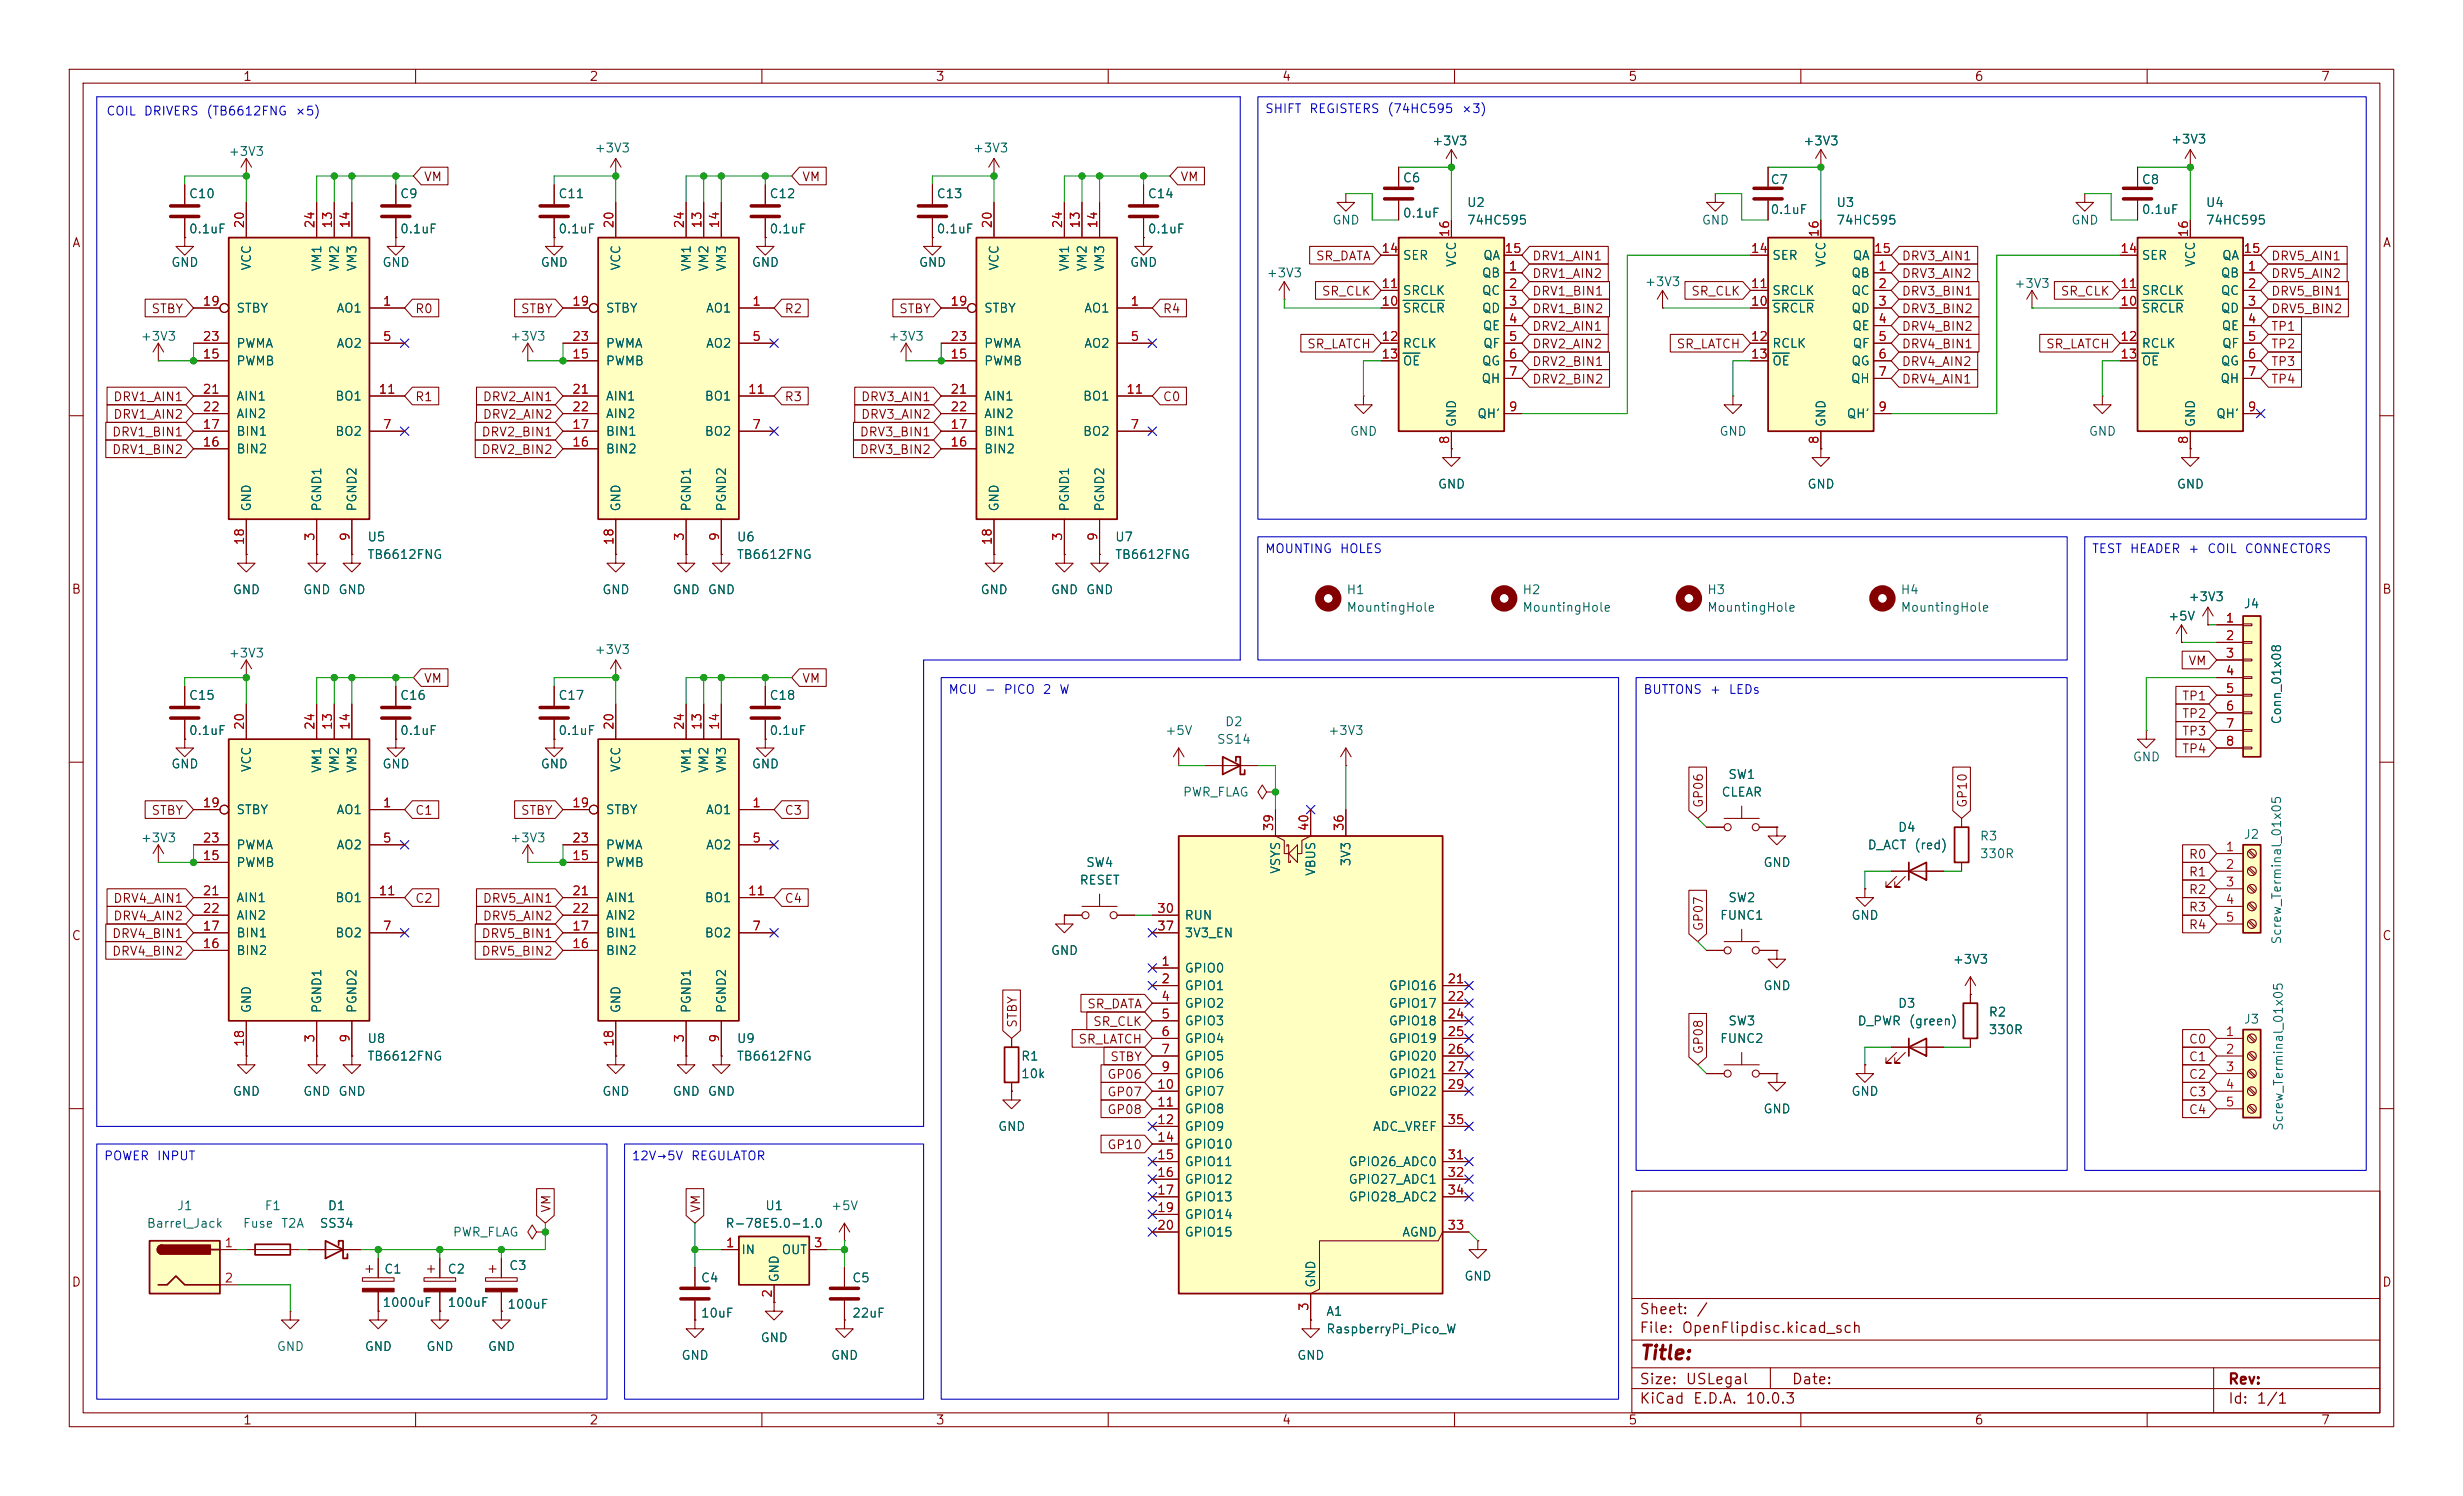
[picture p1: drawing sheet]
<svg xmlns="http://www.w3.org/2000/svg" width="356mm" height="216mm" viewBox="0 0 356 216" stroke-linecap="round" stroke-linejoin="round" font-family="sans-serif">
<defs><g id="words">
<text font-size="2" fill="#840000" x="236.6" y="196.7">Title:</text>
<g font-size="1.5" fill="#840000">
<text x="236.6" y="190">Sheet:</text>
<text x="244.8" y="190">/</text>
<text x="236.6" y="192.7">File:</text>
<text x="242.7" y="192.7">OpenFlipdisc.kicad_sch</text>
<text x="236.6" y="202.9">KiCad</text>
<text x="236.6" y="200.1">Size:</text>
<text x="243.3" y="200.1">USLegal</text>
<text x="244.3" y="202.9">E.D.A.</text>
<text x="251.9" y="202.9">10.0.3</text>
<text x="258.6" y="200.1">Date:</text>
<text x="321.6" y="200.1">Rev:</text>
<text x="321.6" y="202.9">Id:</text>
<text x="325.7" y="202.9">1/1</text>
</g>
<g font-size="1.3" fill="#840000">
<text x="35" y="12">1</text>
<text x="85" y="12">2</text>
<text x="135" y="12">3</text>
<text x="185" y="12">4</text>
<text x="235" y="12">5</text>
<text x="285" y="12">6</text>
<text x="335" y="12">7</text>
<text x="61.1" y="26.5">VM</text>
<text x="115.7" y="26.5">VM</text>
<text x="170.3" y="26.5">VM</text>
<text x="10.3" y="36">A</text>
<text x="343.9" y="36">A</text>
<text x="189.9" y="37.9">SR_DATA</text>
<text x="221.1" y="40.4">DRV1_AIN2</text>
<text x="221.1" y="37.9">DRV1_AIN1</text>
<text x="274.5" y="37.9">DRV3_AIN1</text>
<text x="274.5" y="40.4">DRV3_AIN2</text>
<text x="327.8" y="40.4">DRV5_AIN2</text>
<text x="327.8" y="37.9">DRV5_AIN1</text>
<text x="21.8" y="45.5">STBY</text>
<text x="59.8" y="45.5">R0</text>
<text x="75.1" y="45.5">STBY</text>
<text x="113.2" y="45.5">R2</text>
<text x="129.7" y="45.5">STBY</text>
<text x="167.8" y="45.5">R4</text>
<text x="190.7" y="43">SR_CLK</text>
<text x="221.1" y="45.5">DRV1_BIN2</text>
<text x="221.1" y="43">DRV1_BIN1</text>
<text x="244.1" y="43">SR_CLK</text>
<text x="274.5" y="45.5">DRV3_BIN2</text>
<text x="274.5" y="43">DRV3_BIN1</text>
<text x="297.4" y="43">SR_CLK</text>
<text x="327.8" y="45.5">DRV5_BIN2</text>
<text x="327.8" y="43">DRV5_BIN1</text>
<text x="188.6" y="50.6">SR_LATCH</text>
<text x="221.1" y="53.1">DRV2_BIN1</text>
<text x="221.1" y="50.6">DRV2_AIN2</text>
<text x="221.1" y="48.1">DRV2_AIN1</text>
<text x="242" y="50.6">SR_LATCH</text>
<text x="274.5" y="48.1">DRV4_BIN2</text>
<text x="274.5" y="53.1">DRV4_AIN2</text>
<text x="274.5" y="50.6">DRV4_BIN1</text>
<text x="295.3" y="50.6">SR_LATCH</text>
<text x="327.8" y="53.1">TP3</text>
<text x="327.8" y="50.6">TP2</text>
<text x="327.8" y="48.1">TP1</text>
<text x="16.3" y="58.2">DRV1_AIN1</text>
<text x="59.8" y="58.2">R1</text>
<text x="69.6" y="58.2">DRV2_AIN1</text>
<text x="113.2" y="58.2">R3</text>
<text x="124.2" y="58.2">DRV3_AIN1</text>
<text x="167.8" y="58.2">C0</text>
<text x="221.1" y="55.7">DRV2_BIN2</text>
<text x="274.5" y="55.7">DRV4_AIN1</text>
<text x="327.8" y="55.7">TP4</text>
<text x="16.1" y="63.3">DRV1_BIN1</text>
<text x="16.1" y="65.8">DRV1_BIN2</text>
<text x="16.3" y="60.8">DRV1_AIN2</text>
<text x="69.4" y="63.3">DRV2_BIN1</text>
<text x="69.4" y="65.8">DRV2_BIN2</text>
<text x="69.6" y="60.8">DRV2_AIN2</text>
<text x="124" y="63.3">DRV3_BIN1</text>
<text x="124" y="65.8">DRV3_BIN2</text>
<text x="124.2" y="60.8">DRV3_AIN2</text>
<text x="10.3" y="86">B</text>
<text x="343.9" y="86">B</text>
<text x="61.1" y="98.9">VM</text>
<text x="115.7" y="98.9">VM</text>
<text x="315" y="101.4">TP1</text>
<text x="315.9" y="96.3">VM</text>
<text x="315" y="106.5">TP3</text>
<text x="315" y="103.9">TP2</text>
<text x="315" y="109">TP4</text>
<text x="21.8" y="117.9">STBY</text>
<text x="59.8" y="117.9">C1</text>
<text x="75.1" y="117.9">STBY</text>
<text x="113.2" y="117.9">C3</text>
<text x="246.2" y="116.7" transform="rotate(-90 246.2 116.7)">GP06</text>
<text x="284.3" y="116.7" transform="rotate(-90 284.3 116.7)">GP10</text>
<text x="315.9" y="124.3">R0</text>
<text x="16.3" y="130.6">DRV4_AIN1</text>
<text x="59.8" y="130.6">C2</text>
<text x="69.6" y="130.6">DRV5_AIN1</text>
<text x="113.2" y="130.6">C4</text>
<text x="315.9" y="126.8">R1</text>
<text x="315.9" y="129.3">R2</text>
<text x="315.9" y="131.9">R3</text>
<text x="10.3" y="136">C</text>
<text x="16.1" y="135.7">DRV4_BIN1</text>
<text x="16.3" y="133.1">DRV4_AIN2</text>
<text x="69.4" y="135.7">DRV5_BIN1</text>
<text x="69.6" y="133.1">DRV5_AIN2</text>
<text x="246.2" y="134.5" transform="rotate(-90 246.2 134.5)">GP07</text>
<text x="315.9" y="134.4">R4</text>
<text x="343.9" y="136">C</text>
<text x="16.1" y="138.2">DRV4_BIN2</text>
<text x="69.4" y="138.2">DRV5_BIN2</text>
<text x="147.1" y="148.4" transform="rotate(-90 147.1 148.4)">STBY</text>
<text x="156.9" y="145.8">SR_DATA</text>
<text x="157.7" y="148.4">SR_CLK</text>
<text x="155.6" y="150.9">SR_LATCH</text>
<text x="160.2" y="153.5">STBY</text>
<text x="246.2" y="152.2" transform="rotate(-90 246.2 152.2)">GP08</text>
<text x="315.9" y="150.9">C0</text>
<text x="315.9" y="153.5">C1</text>
<text x="159.8" y="161.1">GP08</text>
<text x="159.8" y="156">GP06</text>
<text x="159.8" y="158.5">GP07</text>
<text x="315.9" y="161.1">C4</text>
<text x="315.9" y="156">C2</text>
<text x="315.9" y="158.5">C3</text>
<text x="159.8" y="166.2">GP10</text>
<text x="79.8" y="175.1" transform="rotate(-90 79.8 175.1)">VM</text>
<text x="101.4" y="175.1" transform="rotate(-90 101.4 175.1)">VM</text>
<text x="10.3" y="186">D</text>
<text x="343.9" y="186">D</text>
<text x="35" y="205.9">1</text>
<text x="85" y="205.9">2</text>
<text x="135" y="205.9">3</text>
<text x="185" y="205.9">4</text>
<text x="235" y="205.9">5</text>
<text x="285" y="205.9">6</text>
<text x="335" y="205.9">7</text>
</g>
<g font-size="1.3" fill="#0000c2">
<text x="15.3" y="17">COIL</text>
<text x="20.7" y="17">DRIVERS</text>
<text x="29.7" y="17">(TB6612FNG</text>
<text x="42.5" y="17">×5)</text>
<text x="182.6" y="16.6">SHIFT</text>
<text x="188.9" y="16.6">REGISTERS</text>
<text x="200.2" y="16.6">(74HC595</text>
<text x="210.9" y="16.6">×3)</text>
<text x="182.6" y="80.1">MOUNTING</text>
<text x="193.3" y="80.1">HOLES</text>
<text x="301.9" y="80.1">TEST</text>
<text x="307.4" y="80.1">HEADER</text>
<text x="315.8" y="80.1">+</text>
<text x="318.6" y="80.1">COIL</text>
<text x="324" y="80.1">CONNECTORS</text>
<text x="136.8" y="100.5">MCU</text>
<text x="142.1" y="100.5">-</text>
<text x="144.8" y="100.5">PICO</text>
<text x="150.5" y="100.5">2</text>
<text x="152.8" y="100.5">W</text>
<text x="237.2" y="100.5">BUTTONS</text>
<text x="246.7" y="100.5">+</text>
<text x="249.5" y="100.5">LEDs</text>
<text x="14.9" y="167.8">POWER</text>
<text x="22.6" y="167.8">INPUT</text>
<text x="91.1" y="167.8">12V→5V</text>
<text x="99.7" y="167.8">REGULATOR</text>
</g>
<g font-size="1.3" fill="#006464">
<text x="32.9" y="22.8">+3V3</text>
<text x="85.8" y="22.3">+3V3</text>
<text x="140.4" y="22.3">+3V3</text>
<text x="206.7" y="21.3">+3V3</text>
<text x="260.2" y="21.3">+3V3</text>
<text x="313.3" y="21">+3V3</text>
<text x="27.2" y="28.9">C10</text>
<text x="57.7" y="28.9">C9</text>
<text x="80.5" y="28.9">C11</text>
<text x="111" y="28.9">C12</text>
<text x="135.1" y="28.9">C13</text>
<text x="165.6" y="28.9">C14</text>
<text x="202.4" y="26.6">C6</text>
<text x="255.5" y="26.9">C7</text>
<text x="309.1" y="26.9">C8</text>
<text x="27.2" y="34">0.1uF</text>
<text x="57.7" y="34">0.1uF</text>
<text x="80.5" y="34">0.1uF</text>
<text x="111" y="34">0.1uF</text>
<text x="135.1" y="34">0.1uF</text>
<text x="165.6" y="34">0.1uF</text>
<text x="192.3" y="32.7">GND</text>
<text x="202.4" y="31.7">0.1uF</text>
<text x="211.7" y="30.2">U2</text>
<text x="211.7" y="32.7">74HC595</text>
<text x="245.6" y="32.7">GND</text>
<text x="255.5" y="31.2">0.1uF</text>
<text x="265" y="30.2">U3</text>
<text x="265" y="32.7">74HC595</text>
<text x="299" y="32.7">GND</text>
<text x="309.1" y="31.2">0.1uF</text>
<text x="318.4" y="30.2">U4</text>
<text x="318.4" y="32.7">74HC595</text>
<text x="24.6" y="38.8">GND</text>
<text x="36.5" y="39.1" transform="rotate(-90 36.5 39.1)">VCC</text>
<text x="46.7" y="39.3" transform="rotate(-90 46.7 39.3)">VM1</text>
<text x="49.2" y="39.3" transform="rotate(-90 49.2 39.3)">VM2</text>
<text x="51.8" y="39.3" transform="rotate(-90 51.8 39.3)">VM3</text>
<text x="55.1" y="38.8">GND</text>
<text x="78" y="38.8">GND</text>
<text x="89.9" y="39.1" transform="rotate(-90 89.9 39.1)">VCC</text>
<text x="100" y="39.3" transform="rotate(-90 100 39.3)">VM1</text>
<text x="102.6" y="39.3" transform="rotate(-90 102.6 39.3)">VM2</text>
<text x="105.1" y="39.3" transform="rotate(-90 105.1 39.3)">VM3</text>
<text x="108.5" y="38.8">GND</text>
<text x="132.6" y="38.8">GND</text>
<text x="144.5" y="39.1" transform="rotate(-90 144.5 39.1)">VCC</text>
<text x="154.6" y="39.3" transform="rotate(-90 154.6 39.3)">VM1</text>
<text x="157.2" y="39.3" transform="rotate(-90 157.2 39.3)">VM2</text>
<text x="159.7" y="39.3" transform="rotate(-90 159.7 39.3)">VM3</text>
<text x="163.1" y="38.8">GND</text>
<text x="182.8" y="40.3">+3V3</text>
<text x="202.4" y="37.8">SER</text>
<text x="210.5" y="38.6" transform="rotate(-90 210.5 38.6)">VCC</text>
<text x="213.9" y="40.3">QB</text>
<text x="214" y="37.8">QA</text>
<text x="237.4" y="41.6">+3V3</text>
<text x="255.8" y="37.8">SER</text>
<text x="263.9" y="38.6" transform="rotate(-90 263.9 38.6)">VCC</text>
<text x="267.2" y="40.3">QB</text>
<text x="267.4" y="37.8">QA</text>
<text x="290.7" y="41.9">+3V3</text>
<text x="309.1" y="37.8">SER</text>
<text x="317.2" y="38.6" transform="rotate(-90 317.2 38.6)">VCC</text>
<text x="320.5" y="40.3">QB</text>
<text x="320.7" y="37.8">QA</text>
<text x="34" y="45.4">STBY</text>
<text x="48.5" y="45.4">AO1</text>
<text x="87.4" y="45.4">STBY</text>
<text x="101.8" y="45.4">AO1</text>
<text x="142" y="45.4">STBY</text>
<text x="156.4" y="45.4">AO1</text>
<text x="202.4" y="45.4">SRCLR</text>
<text x="202.4" y="42.9">SRCLK</text>
<text x="213.9" y="42.9">QC</text>
<text x="213.9" y="45.4">QD</text>
<text x="214" y="48">QE</text>
<text x="255.8" y="45.4">SRCLR</text>
<text x="255.8" y="42.9">SRCLK</text>
<text x="267.2" y="42.9">QC</text>
<text x="267.2" y="45.4">QD</text>
<text x="267.3" y="48">QE</text>
<text x="309.1" y="45.4">SRCLR</text>
<text x="309.1" y="42.9">SRCLK</text>
<text x="320.5" y="42.9">QC</text>
<text x="320.5" y="45.4">QD</text>
<text x="320.7" y="48">QE</text>
<text x="20.2" y="49.5">+3V3</text>
<text x="34" y="53">PWMB</text>
<text x="34" y="50.5">PWMA</text>
<text x="48.5" y="50.5">AO2</text>
<text x="73.6" y="49.5">+3V3</text>
<text x="87.4" y="53">PWMB</text>
<text x="87.4" y="50.5">PWMA</text>
<text x="101.8" y="50.5">AO2</text>
<text x="128.2" y="49.5">+3V3</text>
<text x="142" y="53">PWMB</text>
<text x="142" y="50.5">PWMA</text>
<text x="156.4" y="50.5">AO2</text>
<text x="202.4" y="50.5">RCLK</text>
<text x="202.4" y="53">OE</text>
<text x="213.9" y="53">QG</text>
<text x="214" y="50.5">QF</text>
<text x="255.8" y="50.5">RCLK</text>
<text x="255.8" y="53">OE</text>
<text x="267.2" y="53">QG</text>
<text x="267.4" y="50.5">QF</text>
<text x="309.1" y="50.5">RCLK</text>
<text x="309.1" y="53">OE</text>
<text x="320.5" y="53">QG</text>
<text x="320.7" y="50.5">QF</text>
<text x="34" y="58.1">AIN1</text>
<text x="48.3" y="58.1">BO1</text>
<text x="87.4" y="58.1">AIN1</text>
<text x="101.7" y="58.1">BO1</text>
<text x="142" y="58.1">AIN1</text>
<text x="156.3" y="58.1">BO1</text>
<text x="213.8" y="55.6">QH</text>
<text x="267.1" y="55.6">QH</text>
<text x="320.5" y="55.6">QH</text>
<text x="34" y="65.7">BIN2</text>
<text x="34" y="63.2">BIN1</text>
<text x="34" y="60.7">AIN2</text>
<text x="48.3" y="63.2">BO2</text>
<text x="87.4" y="65.7">BIN2</text>
<text x="87.4" y="63.2">BIN1</text>
<text x="87.4" y="60.7">AIN2</text>
<text x="101.7" y="63.2">BO2</text>
<text x="142" y="65.7">BIN2</text>
<text x="142" y="63.2">BIN1</text>
<text x="142" y="60.7">AIN2</text>
<text x="156.3" y="63.2">BO2</text>
<text x="194.8" y="63.2">GND</text>
<text x="210.5" y="61.7" transform="rotate(-90 210.5 61.7)">GND</text>
<text x="213.2" y="60.7">QH'</text>
<text x="248.2" y="63.2">GND</text>
<text x="263.9" y="61.7" transform="rotate(-90 263.9 61.7)">GND</text>
<text x="266.5" y="60.7">QH'</text>
<text x="301.5" y="63.2">GND</text>
<text x="317.2" y="61.7" transform="rotate(-90 317.2 61.7)">GND</text>
<text x="319.9" y="60.7">QH'</text>
<text x="207.5" y="70.8">GND</text>
<text x="260.9" y="70.8">GND</text>
<text x="314.2" y="70.8">GND</text>
<text x="36.5" y="73.9" transform="rotate(-90 36.5 73.9)">GND</text>
<text x="46.7" y="73.9" transform="rotate(-90 46.7 73.9)">PGND1</text>
<text x="51.8" y="73.9" transform="rotate(-90 51.8 73.9)">PGND2</text>
<text x="89.9" y="73.9" transform="rotate(-90 89.9 73.9)">GND</text>
<text x="100" y="73.9" transform="rotate(-90 100 73.9)">PGND1</text>
<text x="105.1" y="73.9" transform="rotate(-90 105.1 73.9)">PGND2</text>
<text x="144.5" y="73.9" transform="rotate(-90 144.5 73.9)">GND</text>
<text x="154.6" y="73.9" transform="rotate(-90 154.6 73.9)">PGND1</text>
<text x="159.7" y="73.9" transform="rotate(-90 159.7 73.9)">PGND2</text>
<text x="53" y="81">TB6612FNG</text>
<text x="53" y="78.4">U5</text>
<text x="106.3" y="81">TB6612FNG</text>
<text x="106.3" y="78.4">U6</text>
<text x="160.9" y="81">TB6612FNG</text>
<text x="160.9" y="78.4">U7</text>
<text x="33.5" y="86.1">GND</text>
<text x="43.7" y="86.1">GND</text>
<text x="48.8" y="86.1">GND</text>
<text x="86.9" y="86.1">GND</text>
<text x="97" y="86.1">GND</text>
<text x="102.1" y="86.1">GND</text>
<text x="141.5" y="86.1">GND</text>
<text x="151.6" y="86.1">GND</text>
<text x="156.7" y="86.1">GND</text>
<text x="194.3" y="86.1">H1</text>
<text x="194.3" y="88.6">MountingHole</text>
<text x="219.7" y="86.1">H2</text>
<text x="219.7" y="88.6">MountingHole</text>
<text x="246.4" y="86.1">H3</text>
<text x="246.4" y="88.6">MountingHole</text>
<text x="274.3" y="86.1">H4</text>
<text x="274.3" y="88.6">MountingHole</text>
<text x="312.9" y="89.9">+5V</text>
<text x="315.9" y="87.1">+3V3</text>
<text x="323.9" y="88.1">J4</text>
<text x="32.9" y="95.2">+3V3</text>
<text x="85.8" y="94.7">+3V3</text>
<text x="27.2" y="101.3">C15</text>
<text x="57.7" y="101.3">C16</text>
<text x="80.5" y="101.3">C17</text>
<text x="111" y="101.3">C18</text>
<text x="27.2" y="106.4">0.1uF</text>
<text x="57.7" y="106.4">0.1uF</text>
<text x="80.5" y="106.4">0.1uF</text>
<text x="111" y="106.4">0.1uF</text>
<text x="168.1" y="106.4">+5V</text>
<text x="175.6" y="107.7">SS14</text>
<text x="176.8" y="105.1">D2</text>
<text x="191.7" y="106.4">+3V3</text>
<text x="329.6" y="104.6" transform="rotate(-90 329.6 104.6)">Conn_01x08</text>
<text x="24.6" y="111.2">GND</text>
<text x="36.5" y="111.5" transform="rotate(-90 36.5 111.5)">VCC</text>
<text x="46.7" y="111.6" transform="rotate(-90 46.7 111.6)">VM1</text>
<text x="49.2" y="111.6" transform="rotate(-90 49.2 111.6)">VM2</text>
<text x="51.8" y="111.6" transform="rotate(-90 51.8 111.6)">VM3</text>
<text x="55.1" y="111.2">GND</text>
<text x="78" y="111.2">GND</text>
<text x="89.9" y="111.5" transform="rotate(-90 89.9 111.5)">VCC</text>
<text x="100" y="111.6" transform="rotate(-90 100 111.6)">VM1</text>
<text x="102.6" y="111.6" transform="rotate(-90 102.6 111.6)">VM2</text>
<text x="105.1" y="111.6" transform="rotate(-90 105.1 111.6)">VM3</text>
<text x="108.5" y="111.2">GND</text>
<text x="249.4" y="112.7">SW1</text>
<text x="307.8" y="110.2">GND</text>
<text x="34" y="117.8">STBY</text>
<text x="48.5" y="117.8">AO1</text>
<text x="87.4" y="117.8">STBY</text>
<text x="101.8" y="117.8">AO1</text>
<text x="170.7" y="115.3">PWR_FLAG</text>
<text x="248.5" y="115.3">CLEAR</text>
<text x="20.2" y="121.9">+3V3</text>
<text x="34" y="125.4">PWMB</text>
<text x="34" y="122.9">PWMA</text>
<text x="48.5" y="122.9">AO2</text>
<text x="73.6" y="121.9">+3V3</text>
<text x="87.4" y="125.4">PWMB</text>
<text x="87.4" y="122.9">PWMA</text>
<text x="101.8" y="122.9">AO2</text>
<text x="156.7" y="125.4">SW4</text>
<text x="195.3" y="125.1" transform="rotate(-90 195.3 125.1)">3V3</text>
<text x="254.5" y="125.4">GND</text>
<text x="269.5" y="122.9">D_ACT</text>
<text x="273.9" y="120.4">D4</text>
<text x="276.3" y="122.9">(red)</text>
<text x="285.8" y="121.6">R3</text>
<text x="285.8" y="124.2">330R</text>
<text x="323.9" y="121.4">J2</text>
<text x="34" y="130.5">AIN1</text>
<text x="48.3" y="130.5">BO1</text>
<text x="87.4" y="130.5">AIN1</text>
<text x="101.7" y="130.5">BO1</text>
<text x="155.8" y="128">RESET</text>
<text x="185.1" y="126.2" transform="rotate(-90 185.1 126.2)">VSYS</text>
<text x="190.2" y="126.5" transform="rotate(-90 190.2 126.5)">VBUS</text>
<text x="249.4" y="130.5">SW2</text>
<text x="34" y="135.6">BIN1</text>
<text x="34" y="133.1">AIN2</text>
<text x="48.3" y="135.6">BO2</text>
<text x="87.4" y="135.6">BIN1</text>
<text x="87.4" y="133.1">AIN2</text>
<text x="101.7" y="135.6">BO2</text>
<text x="170.9" y="133.1">RUN</text>
<text x="170.9" y="135.6">3V3_EN</text>
<text x="248.2" y="133.1">FUNC1</text>
<text x="267.2" y="133.1">GND</text>
<text x="329.6" y="136.4" transform="rotate(-90 329.6 136.4)">Screw_Terminal_01x05</text>
<text x="34" y="138.1">BIN2</text>
<text x="87.4" y="138.1">BIN2</text>
<text x="151.6" y="138.1">GND</text>
<text x="170.9" y="140.7">GPIO0</text>
<text x="170.9" y="143.2">GPIO1</text>
<text x="200.4" y="143.2">GPIO16</text>
<text x="254.5" y="143.2">GND</text>
<text x="281.8" y="139.4">+3V3</text>
<text x="36.5" y="146.3" transform="rotate(-90 36.5 146.3)">GND</text>
<text x="46.7" y="146.3" transform="rotate(-90 46.7 146.3)">PGND1</text>
<text x="51.8" y="146.3" transform="rotate(-90 51.8 146.3)">PGND2</text>
<text x="89.9" y="146.3" transform="rotate(-90 89.9 146.3)">GND</text>
<text x="100" y="146.3" transform="rotate(-90 100 146.3)">PGND1</text>
<text x="105.1" y="146.3" transform="rotate(-90 105.1 146.3)">PGND2</text>
<text x="170.9" y="145.8">GPIO2</text>
<text x="170.9" y="148.3">GPIO3</text>
<text x="200.4" y="145.8">GPIO17</text>
<text x="200.4" y="148.3">GPIO18</text>
<text x="249.4" y="148.3">SW3</text>
<text x="268.1" y="148.3">D_PWR</text>
<text x="273.9" y="145.8">D3</text>
<text x="275.5" y="148.3">(green)</text>
<text x="287" y="147">R2</text>
<text x="287" y="149.6">330R</text>
<text x="323.9" y="148">J3</text>
<text x="53" y="153.4">TB6612FNG</text>
<text x="53" y="150.8">U8</text>
<text x="106.3" y="153.4">TB6612FNG</text>
<text x="106.3" y="150.8">U9</text>
<text x="147.3" y="153.4">R1</text>
<text x="147.3" y="155.9">10k</text>
<text x="170.9" y="150.8">GPIO4</text>
<text x="170.9" y="153.4">GPIO5</text>
<text x="170.9" y="155.9">GPIO6</text>
<text x="200.4" y="150.8">GPIO19</text>
<text x="200.4" y="153.4">GPIO20</text>
<text x="200.4" y="155.9">GPIO21</text>
<text x="248.2" y="150.8">FUNC2</text>
<text x="33.5" y="158.5">GND</text>
<text x="43.7" y="158.5">GND</text>
<text x="48.8" y="158.5">GND</text>
<text x="86.9" y="158.5">GND</text>
<text x="97" y="158.5">GND</text>
<text x="102.1" y="158.5">GND</text>
<text x="170.9" y="158.5">GPIO7</text>
<text x="170.9" y="161">GPIO8</text>
<text x="200.4" y="158.5">GPIO22</text>
<text x="254.5" y="161">GND</text>
<text x="267.2" y="158.5">GND</text>
<text x="144" y="163.5">GND</text>
<text x="170.9" y="163.5">GPIO9</text>
<text x="170.9" y="166.1">GPIO10</text>
<text x="198.1" y="163.5">ADC_VREF</text>
<text x="329.9" y="163.3" transform="rotate(-90 329.9 163.3)">Screw_Terminal_01x05</text>
<text x="170.9" y="168.6">GPIO11</text>
<text x="170.9" y="171.2">GPIO12</text>
<text x="170.9" y="173.7">GPIO13</text>
<text x="194.6" y="168.6">GPIO26_ADC0</text>
<text x="194.6" y="171.2">GPIO27_ADC1</text>
<text x="194.6" y="173.7">GPIO28_ADC2</text>
<text x="21.1" y="177.5">Barrel_Jack</text>
<text x="25.5" y="175">J1</text>
<text x="35" y="177.5">Fuse</text>
<text x="38.1" y="175">F1</text>
<text x="40.5" y="177.5">T2A</text>
<text x="46.1" y="177.5">SS34</text>
<text x="47.2" y="175">D1</text>
<text x="65.3" y="178.8">PWR_FLAG</text>
<text x="104.6" y="177.5">R-78E5.0-1.0</text>
<text x="110.4" y="175">U1</text>
<text x="119.9" y="175">+5V</text>
<text x="170.9" y="176.2">GPIO14</text>
<text x="170.9" y="178.8">GPIO15</text>
<text x="202.4" y="178.8">AGND</text>
<text x="55.4" y="184.1">C1</text>
<text x="64.5" y="184.1">C2</text>
<text x="73.4" y="183.6">C3</text>
<text x="101.1" y="185.4">C4</text>
<text x="106.9" y="181.3">IN</text>
<text x="112.7" y="185.2" transform="rotate(-90 112.7 185.2)">GND</text>
<text x="112.8" y="181.3">OUT</text>
<text x="122.9" y="185.4">C5</text>
<text x="190.2" y="185.9" transform="rotate(-90 190.2 185.9)">GND</text>
<text x="211.3" y="185.1">GND</text>
<text x="55.1" y="188.9">1000uF</text>
<text x="64.5" y="188.9">100uF</text>
<text x="73.2" y="189.2">100uF</text>
<text x="101.1" y="190.5">10uF</text>
<text x="122.9" y="190.5">22uF</text>
<text x="191.4" y="190.2">A1</text>
<text x="39.9" y="195.3">GND</text>
<text x="52.6" y="195.3">GND</text>
<text x="61.5" y="195.3">GND</text>
<text x="70.4" y="195.3">GND</text>
<text x="98.3" y="196.6">GND</text>
<text x="109.7" y="194">GND</text>
<text x="119.9" y="196.6">GND</text>
<text x="187.2" y="196.6">GND</text>
<text x="191.4" y="192.7">RaspberryPi_Pico_W</text>
</g>
<g font-size="1.3" fill="#a90000">
<text x="35.5" y="33.1" transform="rotate(-90 35.5 33.1)">20</text>
<text x="45.7" y="33.1" transform="rotate(-90 45.7 33.1)">24</text>
<text x="48.2" y="33.1" transform="rotate(-90 48.2 33.1)">13</text>
<text x="50.8" y="33.1" transform="rotate(-90 50.8 33.1)">14</text>
<text x="88.9" y="33.1" transform="rotate(-90 88.9 33.1)">20</text>
<text x="99" y="33.1" transform="rotate(-90 99 33.1)">24</text>
<text x="101.6" y="33.1" transform="rotate(-90 101.6 33.1)">13</text>
<text x="104.1" y="33.1" transform="rotate(-90 104.1 33.1)">14</text>
<text x="143.5" y="33.1" transform="rotate(-90 143.5 33.1)">20</text>
<text x="153.6" y="33.1" transform="rotate(-90 153.6 33.1)">24</text>
<text x="156.2" y="33.1" transform="rotate(-90 156.2 33.1)">13</text>
<text x="158.7" y="33.1" transform="rotate(-90 158.7 33.1)">14</text>
<text x="209.5" y="34.3" transform="rotate(-90 209.5 34.3)">16</text>
<text x="262.9" y="34.3" transform="rotate(-90 262.9 34.3)">16</text>
<text x="316.2" y="34.3" transform="rotate(-90 316.2 34.3)">16</text>
<text x="199.3" y="41.9">11</text>
<text x="199.3" y="36.8">14</text>
<text x="217.1" y="36.8">15</text>
<text x="217.7" y="39.3">1</text>
<text x="217.7" y="41.9">2</text>
<text x="252.7" y="41.9">11</text>
<text x="252.7" y="36.8">14</text>
<text x="270.5" y="36.8">15</text>
<text x="271.1" y="39.3">1</text>
<text x="271.1" y="41.9">2</text>
<text x="306" y="41.9">11</text>
<text x="306" y="36.8">14</text>
<text x="323.8" y="36.8">15</text>
<text x="324.4" y="39.3">1</text>
<text x="324.4" y="41.9">2</text>
<text x="29.2" y="44.4">19</text>
<text x="55.2" y="44.4">1</text>
<text x="82.5" y="44.4">19</text>
<text x="108.5" y="44.4">1</text>
<text x="137.1" y="44.4">19</text>
<text x="163.1" y="44.4">1</text>
<text x="199.3" y="44.4">10</text>
<text x="217.7" y="44.4">3</text>
<text x="217.7" y="47">4</text>
<text x="252.7" y="44.4">10</text>
<text x="271.1" y="44.4">3</text>
<text x="271.1" y="47">4</text>
<text x="306" y="44.4">10</text>
<text x="324.4" y="44.4">3</text>
<text x="324.4" y="47">4</text>
<text x="29.2" y="52">15</text>
<text x="29.2" y="49.5">23</text>
<text x="55.2" y="49.5">5</text>
<text x="82.5" y="52">15</text>
<text x="82.5" y="49.5">23</text>
<text x="108.5" y="49.5">5</text>
<text x="137.1" y="52">15</text>
<text x="137.1" y="49.5">23</text>
<text x="163.1" y="49.5">5</text>
<text x="199.3" y="49.5">12</text>
<text x="199.3" y="52">13</text>
<text x="217.7" y="49.5">5</text>
<text x="217.7" y="52">6</text>
<text x="252.7" y="49.5">12</text>
<text x="252.7" y="52">13</text>
<text x="271.1" y="49.5">5</text>
<text x="271.1" y="52">6</text>
<text x="306" y="49.5">12</text>
<text x="306" y="52">13</text>
<text x="324.4" y="49.5">5</text>
<text x="324.4" y="52">6</text>
<text x="29.2" y="57.1">21</text>
<text x="29.2" y="59.7">22</text>
<text x="54.6" y="57.1">11</text>
<text x="82.5" y="57.1">21</text>
<text x="82.5" y="59.7">22</text>
<text x="107.9" y="57.1">11</text>
<text x="137.1" y="57.1">21</text>
<text x="137.1" y="59.7">22</text>
<text x="162.5" y="57.1">11</text>
<text x="217.7" y="54.6">7</text>
<text x="217.7" y="59.7">9</text>
<text x="271.1" y="54.6">7</text>
<text x="271.1" y="59.7">9</text>
<text x="324.4" y="54.6">7</text>
<text x="324.4" y="59.7">9</text>
<text x="29.2" y="64.7">16</text>
<text x="29.2" y="62.2">17</text>
<text x="55.2" y="62.2">7</text>
<text x="82.5" y="64.7">16</text>
<text x="82.5" y="62.2">17</text>
<text x="108.5" y="62.2">7</text>
<text x="137.1" y="64.7">16</text>
<text x="137.1" y="62.2">17</text>
<text x="163.1" y="62.2">7</text>
<text x="209.5" y="64.2" transform="rotate(-90 209.5 64.2)">8</text>
<text x="262.9" y="64.2" transform="rotate(-90 262.9 64.2)">8</text>
<text x="316.2" y="64.2" transform="rotate(-90 316.2 64.2)">8</text>
<text x="35.5" y="78.8" transform="rotate(-90 35.5 78.8)">18</text>
<text x="45.7" y="78.2" transform="rotate(-90 45.7 78.2)">3</text>
<text x="50.8" y="78.2" transform="rotate(-90 50.8 78.2)">9</text>
<text x="88.9" y="78.8" transform="rotate(-90 88.9 78.8)">18</text>
<text x="99" y="78.2" transform="rotate(-90 99 78.2)">3</text>
<text x="104.1" y="78.2" transform="rotate(-90 104.1 78.2)">9</text>
<text x="143.5" y="78.8" transform="rotate(-90 143.5 78.8)">18</text>
<text x="153.6" y="78.2" transform="rotate(-90 153.6 78.2)">3</text>
<text x="158.7" y="78.2" transform="rotate(-90 158.7 78.2)">9</text>
<text x="321.2" y="90.1">1</text>
<text x="321.2" y="92.7">2</text>
<text x="321.2" y="95.2">3</text>
<text x="321.2" y="97.8">4</text>
<text x="321.2" y="100.3">5</text>
<text x="35.5" y="105.5" transform="rotate(-90 35.5 105.5)">20</text>
<text x="45.7" y="105.5" transform="rotate(-90 45.7 105.5)">24</text>
<text x="48.2" y="105.5" transform="rotate(-90 48.2 105.5)">13</text>
<text x="50.8" y="105.5" transform="rotate(-90 50.8 105.5)">14</text>
<text x="88.9" y="105.5" transform="rotate(-90 88.9 105.5)">20</text>
<text x="99" y="105.5" transform="rotate(-90 99 105.5)">24</text>
<text x="101.6" y="105.5" transform="rotate(-90 101.6 105.5)">13</text>
<text x="104.1" y="105.5" transform="rotate(-90 104.1 105.5)">14</text>
<text x="321.2" y="102.8">6</text>
<text x="321.2" y="105.4">7</text>
<text x="321.2" y="107.9">8</text>
<text x="29.2" y="116.8">19</text>
<text x="55.2" y="116.8">1</text>
<text x="82.5" y="116.8">19</text>
<text x="108.5" y="116.8">1</text>
<text x="29.2" y="124.4">15</text>
<text x="29.2" y="121.9">23</text>
<text x="55.2" y="121.9">5</text>
<text x="82.5" y="124.4">15</text>
<text x="82.5" y="121.9">23</text>
<text x="108.5" y="121.9">5</text>
<text x="184.1" y="120.1" transform="rotate(-90 184.1 120.1)">39</text>
<text x="189.2" y="120.1" transform="rotate(-90 189.2 120.1)">40</text>
<text x="194.3" y="120.1" transform="rotate(-90 194.3 120.1)">36</text>
<text x="321.2" y="123.2">1</text>
<text x="321.2" y="125.7">2</text>
<text x="29.2" y="129.5">21</text>
<text x="54.6" y="129.5">11</text>
<text x="82.5" y="129.5">21</text>
<text x="107.9" y="129.5">11</text>
<text x="321.2" y="128.2">3</text>
<text x="321.2" y="130.8">4</text>
<text x="29.2" y="137.1">16</text>
<text x="29.2" y="134.6">17</text>
<text x="29.2" y="132.1">22</text>
<text x="55.2" y="134.6">7</text>
<text x="82.5" y="137.1">16</text>
<text x="82.5" y="134.6">17</text>
<text x="82.5" y="132.1">22</text>
<text x="108.5" y="134.6">7</text>
<text x="167" y="132.1">30</text>
<text x="167" y="134.6">37</text>
<text x="321.2" y="133.3">5</text>
<text x="167.6" y="139.7">1</text>
<text x="167.6" y="142.2">2</text>
<text x="208.9" y="142.2">21</text>
<text x="167.6" y="144.8">4</text>
<text x="167.6" y="147.3">5</text>
<text x="167.6" y="149.8">6</text>
<text x="208.9" y="144.8">22</text>
<text x="208.9" y="147.3">24</text>
<text x="208.9" y="149.8">25</text>
<text x="321.2" y="149.8">1</text>
<text x="35.5" y="151.2" transform="rotate(-90 35.5 151.2)">18</text>
<text x="45.7" y="150.6" transform="rotate(-90 45.7 150.6)">3</text>
<text x="50.8" y="150.6" transform="rotate(-90 50.8 150.6)">9</text>
<text x="88.9" y="151.2" transform="rotate(-90 88.9 151.2)">18</text>
<text x="99" y="150.6" transform="rotate(-90 99 150.6)">3</text>
<text x="104.1" y="150.6" transform="rotate(-90 104.1 150.6)">9</text>
<text x="167.6" y="152.4">7</text>
<text x="167.6" y="154.9">9</text>
<text x="208.9" y="152.4">26</text>
<text x="208.9" y="154.9">27</text>
<text x="321.2" y="152.4">2</text>
<text x="321.2" y="154.9">3</text>
<text x="167" y="157.5">10</text>
<text x="167" y="160">11</text>
<text x="208.9" y="157.5">29</text>
<text x="321.2" y="157.5">4</text>
<text x="321.2" y="160">5</text>
<text x="167" y="162.5">12</text>
<text x="167" y="165.1">14</text>
<text x="167" y="167.6">15</text>
<text x="208.9" y="167.6">31</text>
<text x="208.9" y="162.5">35</text>
<text x="167" y="170.2">16</text>
<text x="167" y="172.7">17</text>
<text x="208.9" y="170.2">32</text>
<text x="208.9" y="172.7">34</text>
<text x="167" y="175.2">19</text>
<text x="167" y="177.8">20</text>
<text x="208.9" y="177.8">33</text>
<text x="32.3" y="180.3">1</text>
<text x="32.3" y="185.4">2</text>
<text x="104.7" y="180.3">1</text>
<text x="117.4" y="180.3">3</text>
<text x="111.7" y="187.4" transform="rotate(-90 111.7 187.4)">2</text>
<text x="189.2" y="189.3" transform="rotate(-90 189.2 189.3)">3</text>
</g>
</g></defs>
<g fill="none" stroke="#840000" stroke-width=".15">
<path d="M10 10h335.6v195.9h-335.6zM12 12h331.6v191.9h-331.6zM60 10v2M110 10v2M160 10v2M210 10v2M260 10v2M310 10v2M57.1 34.3v1.3h1.3l-1.3 1.2-1.2-1.2h1.2M57.1 34.3h.1M10 60h2M343.6 60h2"/>
<path d="M10 110h2M343.6 110h2M10 160h2M235.6 171.9h108v32h-108zM343.6 160h2M235.6 197.4h108M235.6 193.4h108M235.6 187.4h108M255.6 197.4v3M319.6 197.4v6.5M60 203.9v2M110 203.9v2"/>
<path d="M160 203.9v2M210 203.9v2M235.6 200.4h108M260 203.9v2M310 203.9v2"/>
</g>
<path d="M33 34.3h20.3v40.6h-20.3z" fill="#ffffc2"/>
<path d="M33 34.3h20.3v40.6h-20.3zM275.6 125.7l2.5-1.2v2.5zM275.6 124.5v2.5M275.6 151.1l2.5-1.2v2.5zM275.6 149.9v2.5" fill="none" stroke="#840000" stroke-width=".25"/>
<g fill="none" stroke="#840000" stroke-width=".15">
<path d="M35.6 29.2v5.1M45.7 29.2v5.1M48.3 29.2v5.1M50.8 29.2v5.1M27.9 44.5h3.8M27.9 49.5h5.1M27.9 57.2h5.1M27.9 52.1h5.1M27.9 59.7h5.1M53.3 44.5h5.1M53.3 49.5h5.1M53.3 57.2h5.1"/>
<path d="M27.9 62.2h5.1M27.9 64.8h5.1M35.6 74.9v5.1M45.7 74.9v5.1M50.8 74.9v5.1M53.3 62.2h5.1M273 125.7h7.7M273.8 126.5l-1.5 1.5h.7h-.7v-.7M275.1 126.5l-1.5 1.5h.7h-.7v-.7M269.2 153.7v1.2h1.3l-1.3 1.3-1.2-1.3h1.2M269.2 153.7h.1M273 151.1h7.7"/>
<path d="M273.8 151.9l-1.5 1.5h.7h-.7v-.7M275.1 151.9l-1.5 1.5h.7h-.7v-.7"/>
<circle cx="32.4" cy="44.4" r=".63"/>
</g>
<path d="M86.4 34.3h20.3v40.6h-20.3z" fill="#ffffc2"/>
<path d="M86.4 34.3h20.3v40.6h-20.3zM282.2 119.4h2v5.1h-2zM283.5 144.8h2v5.1h-2z" fill="none" stroke="#840000" stroke-width=".25"/>
<g fill="none" stroke="#840000" stroke-width=".15">
<path d="M88.9 29.2v5.1M99.1 29.2v5.1M101.6 29.2v5.1M104.1 29.2v5.1M165.1 26.7v2.8M165.1 31.5v2.8M81.3 44.5h3.8M81.3 49.5h5.1M81.3 57.2h5.1M81.3 52.1h5.1M81.3 59.7h5.1M106.7 44.5h5.1"/>
<path d="M106.7 49.5h5.1M106.7 57.2h5.1M130.8 52.1h.1M130.8 49.5l-.8 1.3M130.8 49.5l.8 1.3M130.8 49.5v2.6M81.3 62.2h5.1M81.3 64.8h5.1M88.9 74.9v5.1M99.1 74.9v5.1M104.1 74.9v5.1M106.7 62.2h5.1"/>
<path d="M80 99.1v2.8M88.9 97.8h.1M88.9 80v1.3h1.3l-1.3 1.3-1.3-1.3h1.3M88.9 80h.1M88.9 95.3v2.5M88.9 95.3l-.8 1.2M88.9 95.3l.8 1.2M99.1 80v1.3h1.2l-1.2 1.3-1.3-1.3h1.3M99.1 80h.1M104.1 80v1.3h1.3l-1.3 1.3-1.2-1.3h1.2M104.1 80h.1M80 106.7v1.3h1.3l-1.3 1.2-1.3-1.2h1.3"/>
<path d="M80 106.7h.1M80 103.9v2.8M246.4 119.4h2.5M248.9 118.1h5.1M251.5 116.3v1.8M254 119.4h2.5M256.5 119.4v1.3h1.3l-1.3 1.2-1.2-1.2h1.2M256.5 119.4h.1M283.2 118.1v1.3M246.4 137.2h2.5M248.9 135.9h5.1M251.5 134.1v1.8"/>
<path d="M254 137.2h2.5M256.5 137.2v1.2h1.3l-1.3 1.3-1.2-1.3h1.2M256.5 137.2h.1M269.2 128.3v1.2h1.3l-1.3 1.3-1.2-1.3h1.2M269.2 128.3h.1M283.2 124.5v1.2M284.5 143.5h.1M284.5 141l-.8 1.2M284.5 141l.7 1.2M284.5 141v3.8M284.5 149.9v1.2"/>
<circle cx="85.7" cy="44.4" r=".63"/>
<circle cx="249.4" cy="119.4" r=".51"/>
<circle cx="253.5" cy="119.4" r=".51"/>
<circle cx="249.4" cy="137.2" r=".51"/>
<circle cx="253.5" cy="137.2" r=".51"/>
</g>
<path d="M163.1 29.7h4M163.1 31.2h4M78 102.1h4M78 103.6h4" fill="none" stroke="#840000" stroke-width=".51"/>
<path d="M86.4 106.7h20.3v40.6h-20.3z" fill="#ffffc2"/>
<path d="M86.4 106.7h20.3v40.6h-20.3z" fill="none" stroke="#840000" stroke-width=".25"/>
<g fill="none" stroke="#840000" stroke-width=".15">
<path d="M134.6 34.3v1.3h1.3l-1.3 1.2-1.3-1.2h1.3M134.6 34.3h.1M81.3 116.8h3.8M88.9 101.6v5.1M99.1 101.6v5.1M101.6 101.6v5.1M104.1 101.6v5.1M106.7 116.8h5.1M81.3 121.9h5.1M81.3 134.6h5.1M81.3 129.5h5.1M81.3 124.5h5.1"/>
<path d="M81.3 137.2h5.1M81.3 132.1h5.1M106.7 121.9h5.1M106.7 134.6h5.1M106.7 129.5h5.1M88.9 147.3v5.1M99.1 147.3v5.1M104.1 147.3v5.1"/>
<circle cx="85.7" cy="116.8" r=".63"/>
</g>
<path d="M141 34.3h20.3v40.6h-20.3z" fill="#ffffc2"/>
<path d="M141 34.3h20.3v40.6h-20.3z" fill="none" stroke="#840000" stroke-width=".25"/>
<g fill="none" stroke="#840000" stroke-width=".15">
<path d="M88.9 25.4h.1M88.9 22.9l-.8 1.2M88.9 22.9l.8 1.2M88.9 22.9v2.5M134.6 26.7v2.8M134.6 31.5v2.8M143.5 25.4h.1M143.5 22.9v2.5M143.5 29.2v5.1M143.5 22.9l-.8 1.2M143.5 22.9l.8 1.2M153.7 29.2v5.1"/>
<path d="M156.2 29.2v5.1M158.7 29.2v5.1M165.1 34.3v1.3h1.3l-1.3 1.2-1.3-1.2h1.3M165.1 34.3h.1M301 27.9v1.3h1.3l-1.3 1.3-1.3-1.3h1.3M301 27.9h.1M135.9 44.5h3.8M135.9 49.5h5.1M135.9 57.2h5.1M135.9 52.1h5.1M135.9 59.7h5.1M161.3 44.5h5.1"/>
<path d="M161.3 49.5h5.1M161.3 57.2h5.1M185.4 43.2h.1M185.4 40.6l-.7 1.3M185.4 40.6l.8 1.3M185.4 40.6v2.6M196.8 57.2v1.2h1.3l-1.3 1.3-1.2-1.3h1.2M196.8 57.2h.1M250.2 57.2v1.2h1.3l-1.3 1.3-1.3-1.3h1.3M250.2 57.2h.1M293.4 44.5h.1M293.4 41.9l-.8 1.3"/>
<path d="M293.4 41.9l.7 1.3M293.4 41.9v2.6M135.9 62.2h5.1M135.9 64.8h5.1M143.5 74.9v5.1M153.7 74.9v5.1M158.7 74.9v5.1M161.3 62.2h5.1M209.5 64.8v1.2h1.3l-1.3 1.3-1.2-1.3h1.2M209.5 64.8h.1M26.7 99.1v2.8M110.5 99.1v2.8"/>
<path d="M143.5 80v1.3h1.3l-1.3 1.3-1.3-1.3h1.3M143.5 80h.1M153.7 80v1.3h1.2l-1.2 1.3-1.3-1.3h1.3M153.7 80h.1M158.7 80v1.3h1.3l-1.3 1.3-1.2-1.3h1.2M158.7 80h.1M318.8 90.2h.1M318.8 87.6l-.8 1.3M318.8 87.6l.7 1.3M318.8 87.6v2.6M26.7 106.7v1.3h1.2l-1.2 1.2-1.3-1.2h1.3M26.7 106.7h.1"/>
<path d="M26.7 103.9v2.8M110.5 106.7v1.3h1.3l-1.3 1.2-1.3-1.2h1.3M110.5 106.7h.1M110.5 103.9v2.8M170.2 110.5h.1M170.2 108l-.8 1.2M170.2 108l.7 1.2M170.2 108v2.5M76.2 124.5h.1M76.2 121.9l-.8 1.3M76.2 121.9l.8 1.3M76.2 121.9v2.6"/>
<path d="M153.7 132.1v1.3h1.2l-1.2 1.2-1.3-1.2h1.3M153.7 132.1h.1M153.7 132.1h2.5M156.2 130.8h5.1M158.7 129v1.8M161.3 132.1h2.5M88.9 152.4v1.3h1.3l-1.3 1.2-1.3-1.2h1.3M88.9 152.4h.1M146 157.5v1.3h1.3l-1.3 1.2-1.2-1.2h1.2M146 157.5h.1M246.4 154.9h2.5M248.9 153.7h5.1"/>
<path d="M251.5 151.9v1.8M254 154.9h2.5M256.5 154.9v1.3h1.3l-1.3 1.3-1.2-1.3h1.2M256.5 154.9h.1"/>
<circle cx="140.3" cy="44.4" r=".63"/>
<circle cx="156.7" cy="132.1" r=".51"/>
<circle cx="160.8" cy="132.1" r=".51"/>
<circle cx="249.4" cy="154.9" r=".51"/>
<circle cx="253.5" cy="154.9" r=".51"/>
</g>
<path d="M132.6 29.7h4.1M132.6 31.2h4.1M24.6 102.1h4.1M24.6 103.6h4.1M108.5 102.1h4M108.5 103.6h4" fill="none" stroke="#840000" stroke-width=".51"/>
<path d="M323.8 88.9h2.6v20.3h-2.6z" fill="#ffffc2"/>
<path d="M323.8 88.9h2.6v20.3h-2.6z" fill="none" stroke="#840000" stroke-width=".25"/>
<g fill="none" stroke="#840000" stroke-width=".15">
<path d="M57.1 99.1v2.8M320 90.2h3.8M320 92.7h3.8M320 95.3h3.8M320 97.8h3.8M323.8 90h1.3v.3h-1.3zM323.8 92.6h1.3v.2h-1.3zM323.8 95.1h1.3v.3h-1.3zM323.8 97.7h1.3v.2h-1.3zM57.1 106.7v1.3h1.3l-1.3 1.2-1.2-1.2h1.2M57.1 106.7h.1M57.1 103.9v2.8"/>
<path d="M320 100.3h3.8M320 102.9h3.8M320 105.4h3.8M320 108h3.8M323.8 100.2h1.3v.3h-1.3zM323.8 102.7h1.3v.3h-1.3zM323.8 105.3h1.3v.2h-1.3zM323.8 107.8h1.3v.3h-1.3z"/>
</g>
<path d="M55.1 102.1h4.1M55.1 103.6h4.1" fill="none" stroke="#840000" stroke-width=".51"/>
<path d="M33 106.7h20.3v40.6h-20.3z" fill="#ffffc2"/>
<path d="M33 106.7h20.3v40.6h-20.3z" fill="none" stroke="#840000" stroke-width=".25"/>
<g fill="none" stroke="#840000" stroke-width=".15">
<path d="M27.9 116.8h3.8M35.6 101.6v5.1M45.7 101.6v5.1M48.3 101.6v5.1M50.8 101.6v5.1M53.3 116.8h5.1M309.9 105.4v1.3h1.2l-1.2 1.3-1.3-1.3h1.3M309.9 105.4h.1M22.9 124.5h.1M22.9 121.9l-.8 1.3M22.9 121.9l.7 1.3M22.9 121.9v2.6"/>
<path d="M27.9 121.9h5.1M27.9 134.6h5.1M27.9 129.5h5.1M27.9 124.5h5.1M27.9 137.2h5.1M27.9 132.1h5.1M53.3 121.9h5.1M53.3 134.6h5.1M53.3 129.5h5.1M35.6 152.4v1.3h1.2l-1.2 1.2-1.3-1.2h1.3M35.6 152.4h.1M35.6 147.3v5.1"/>
<path d="M45.7 152.4v1.3h1.3l-1.3 1.2-1.3-1.2h1.3M45.7 152.4h.1M45.7 147.3v5.1M50.8 152.4v1.3h1.3l-1.3 1.2-1.3-1.2h1.3M50.8 152.4h.1M50.8 147.3v5.1M77.5 177.8l-.7-1-.6 1 .6 1 .7-1h1.2M78.7 177.8h.1M61.2 184.4h4.6v.5h-4.6zM61.7 183.1h1M62.2 182.6v1M63.5 189.2v1.3h1.3l-1.3 1.3-1.3-1.3h1.3"/>
<path d="M63.5 189.2h.1M63.5 181.6v2.8M63.5 186.4v2.8M70.1 184.4h4.6v.5h-4.6zM70.6 183.1h1M71.1 182.6v1M72.4 189.2v1.3h1.3l-1.3 1.3-1.3-1.3h1.3M72.4 189.2h.1M72.4 181.6v2.8M72.4 186.4v2.8M121.9 182.9v2.8M121.9 187.7v2.8"/>
<circle cx="32.4" cy="116.8" r=".63"/>
</g>
<g fill="#840000" stroke="#840000" stroke-width=".15">
<path d="M61.2 185.9h4.6v.5h-4.6z"/>
<path d="M70.1 185.9h4.6v.5h-4.6z"/>
</g>
<path d="M119.9 185.9h4.1M119.9 187.5h4.1" fill="none" stroke="#840000" stroke-width=".51"/>
<path d="M323.8 148.6h2.6v12.7h-2.6z" fill="#ffffc2"/>
<path d="M323.8 148.6h2.6v12.7h-2.6z" fill="none" stroke="#840000" stroke-width=".25"/>
<g fill="none" stroke="#840000" stroke-width=".15">
<path d="M80 34.3v1.3h1.3l-1.3 1.2-1.3-1.2h1.3M80 34.3h.1M80 26.7v2.8M80 31.5v2.8M320 149.9h3.8M320 152.4h3.8M320 154.9h3.8M320 157.5h3.8M324.6 149.5l.9 .9M324.6 152.1l.9 .8M324.6 154.6l.9 .8M324.6 157.1l.9 .9"/>
<path d="M324.6 159.7l.9 .8M324.8 149.4l.8 .8M324.8 151.9l.8 .8M324.8 154.4l.8 .9M324.8 157l.8 .8M324.8 159.5l.8 .9M320 160h3.8M52.3 184.4h4.6v.5h-4.6zM52.8 183.1h1M53.3 182.6v1M54.6 189.2v1.3h1.3l-1.3 1.3-1.3-1.3h1.3M54.6 189.2h.1"/>
<path d="M54.6 181.6v2.8M54.6 186.4v2.8"/>
<circle cx="325.1" cy="154.9" r=".63"/>
<circle cx="325.1" cy="149.9" r=".63"/>
<circle cx="325.1" cy="157.5" r=".63"/>
<circle cx="325.1" cy="152.4" r=".63"/>
<circle cx="325.1" cy="160" r=".63"/>
</g>
<path d="M52.3 185.9h4.6v.5h-4.6z" fill="#840000" stroke="#840000" stroke-width=".15"/>
<path d="M78 29.7h4M78 31.2h4" fill="none" stroke="#840000" stroke-width=".51"/>
<path d="M323.8 121.9h2.6v12.7h-2.6z" fill="#ffffc2"/>
<path d="M176.5 109.2l2.6 1.3-2.6 1.3zM178.4 109.9v-.7h.7v2.6h.6v-.7M323.8 121.9h2.6v12.7h-2.6z" fill="none" stroke="#840000" stroke-width=".25"/>
<g fill="none" stroke="#840000" stroke-width=".15">
<path d="M76.2 52.1h.1M76.2 49.5l-.8 1.3M76.2 49.5l.8 1.3M76.2 49.5v2.6M315 92.7h.1M315 90.2l-.8 1.2M315 90.2l.7 1.2M315 90.2v2.5M174 110.5h7.6M182.9 114.3l-.7-1-.6 1 .6 1 .7-1h1.2M184.1 114.3h.1M194.3 110.5h.1"/>
<path d="M194.3 108l-.8 1.2M194.3 108l.8 1.2M194.3 108v2.5M320 123.2h3.8M320 125.7h3.8M320 128.3h3.8M320 130.8h3.8M320 133.4h3.8M324.6 122.9l.9 .8M324.6 125.4l.9 .8M324.6 127.9l.9 .9M324.6 130.5l.9 .8"/>
<path d="M324.6 133l.9 .9M324.8 122.7l.8 .8M324.8 125.2l.8 .9M324.8 127.8l.8 .8M324.8 130.3l.8 .8M324.8 132.8l.8 .9M213.4 179.1v1.2h1.2l-1.2 1.3-1.3-1.3h1.3M213.4 179.1h.1M189.2 190.5v1.3h1.3l-1.3 1.2-1.2-1.2h1.2M189.2 190.5h.1"/>
<circle cx="325.1" cy="125.7" r=".63"/>
<circle cx="325.1" cy="123.2" r=".63"/>
<circle cx="325.1" cy="128.3" r=".63"/>
<circle cx="325.1" cy="130.8" r=".63"/>
<circle cx="325.1" cy="133.3" r=".63"/>
</g>
<path d="M170.2 120.7h38.1v66h-38.1z" fill="#ffffc2"/>
<path d="M170.2 120.7h38.1v66h-38.1z" fill="none" stroke="#840000" stroke-width=".25"/>
<g fill="none" stroke="#840000" stroke-width=".15">
<path d="M184.1 116.8v3.9l1.3 .6v1.9h.7M189.2 116.8v3.9l-1.2 .6v1.9h-.7M194.3 116.8v3.9M166.4 139.7h3.8M166.4 132.1h3.8M166.4 134.6h3.8M185.8 122.2v-.3h.3v2.6h.2v-.3M186.1 123.2l1.2-1.3v2.6zM166.4 142.2h3.8M166.4 144.8h3.8M166.4 147.3h3.8M166.4 149.9h3.8"/>
<path d="M166.4 152.4h3.8M166.4 154.9h3.8M166.4 157.5h3.8M208.3 142.2h3.8M208.3 144.8h3.8M208.3 147.3h3.8M208.3 149.9h3.8M208.3 152.4h3.8M208.3 154.9h3.8M208.3 157.5h3.8M166.4 160h3.8M166.4 162.6h3.8"/>
<path d="M166.4 165.1h3.8M166.4 167.6h3.8M166.4 170.2h3.8M166.4 172.7h3.8M166.4 175.3h3.8M166.4 177.8h3.8M208.3 162.6h3.8M208.3 167.6h3.8M208.3 170.2h3.8M208.3 172.7h3.8M212.1 177.8h-3.8l-.7 1.3h-17.1v7l-1.3 .6v3.8"/>
</g>
<path d="M308.6 34.3h15.2v27.9h-15.2z" fill="#ffffc2"/>
<path d="M308.6 34.3h15.2v27.9h-15.2z" fill="none" stroke="#840000" stroke-width=".25"/>
<g fill="none" stroke="#840000" stroke-width=".15">
<path d="M306.1 36.8h2.5M316.2 31.8v2.5M323.8 39.4h2.6M323.8 36.8h2.6M303.5 57.2v1.2h1.3l-1.3 1.3-1.2-1.3h1.2M303.5 57.2h.1M306.1 41.9h2.5M306.1 44.5h2.5M306.1 49.5h2.5M306.1 52.1h2.5M323.8 41.9h2.6M323.8 44.5h2.6"/>
<path d="M323.8 47h2.6M323.8 49.5h2.6M323.8 52.1h2.6M323.8 54.6h2.6M323.8 59.7h2.6M316.2 62.2v2.6"/>
</g>
<path d="M309.2 43.3h6M309.2 51h2.5" fill="none" stroke="#006464" stroke-width=".15"/>
<path d="M21.6 179.1h10.1v7.6h-10.1z" fill="#ffffc2"/>
<path d="M21.6 179.1h10.1v7.6h-10.1zM23.4 179.7a.64 .64 0 0 0-.7 .6 .64 .64 0 0 0 .7 .7M36.8 179.6h5.1v1.5h-5.1zM47 179.1l2.5 1.2-2.5 1.3zM48.9 179.7v-.6h.6v2.5h.7v-.6M22.9 185.4h1.2l1.3-1.2 1.3 1.2h5M30.5 180.3h1.2" fill="none" stroke="#840000" stroke-width=".25"/>
<g fill="#840000" stroke="#840000" stroke-width=".25">
<path d="M22.9 179.9l.5-.2v1.3a.63 .63 0 0 1-.6-.4 .63 .63 0 0 1 .1-.7z"/>
<path d="M23.4 179.7h7v1.3h-7z"/>
</g>
<path d="M262.9 64.8v1.2h1.3l-1.3 1.3-1.3-1.3h1.3M262.9 64.8h.1M31.7 180.3h2.6M31.7 185.4h2.6M35.6 180.3h7.6M41.9 189.2v1.3h1.3l-1.3 1.3-1.3-1.3h1.3M41.9 189.2h.1M44.4 180.3h7.7M100.3 182.9v2.8M100.3 187.7v2.8" fill="none" stroke="#840000" stroke-width=".15"/>
<path d="M98.3 185.9h4.1M98.3 187.5h4.1" fill="none" stroke="#840000" stroke-width=".51"/>
<path d="M255.3 34.3h15.2v27.9h-15.2z" fill="#ffffc2"/>
<path d="M255.3 34.3h15.2v27.9h-15.2z" fill="none" stroke="#840000" stroke-width=".25"/>
<g fill="none" stroke="#840000" stroke-width=".15">
<path d="M26.7 34.3v1.3h1.2l-1.2 1.2-1.3-1.2h1.3M26.7 34.3h.1M26.7 26.7v2.8M26.7 31.5v2.8M110.5 34.3v1.3h1.3l-1.3 1.2-1.3-1.2h1.3M110.5 34.3h.1M110.5 26.7v2.8M110.5 31.5v2.8M209.5 24.1h.1M209.5 21.6l-.7 1.3M209.5 21.6l.8 1.3M209.5 21.6v2.5"/>
<path d="M252.7 36.8h2.6M262.9 31.8v2.5M270.5 39.4h2.5M270.5 36.8h2.5M308.6 24.1v2.8M308.6 29v2.8M316.2 24.1h.1M316.2 21.6l-.7 1.3M316.2 21.6l.8 1.3M316.2 21.6v2.5M252.7 41.9h2.6M252.7 44.5h2.6"/>
<path d="M252.7 49.5h2.6M252.7 52.1h2.6M270.5 41.9h2.5M270.5 44.5h2.5M270.5 47h2.5M270.5 49.5h2.5M270.5 52.1h2.5M270.5 54.6h2.5M270.5 59.7h2.5M262.9 62.2v2.6M316.2 64.8v1.2h1.3l-1.3 1.3-1.2-1.3h1.2M316.2 64.8h.1"/>
<path d="M121.9 179.1h.1M121.9 176.5l-.7 1.3M121.9 176.5l.8 1.3M121.9 176.5v2.6M100.3 190.5v1.3h1.3l-1.3 1.2-1.2-1.2h1.2M100.3 190.5h.1M111.8 188v1.2h1.2l-1.2 1.3-1.3-1.3h1.3M111.8 188h.1"/>
</g>
<path d="M255.9 43.3h6M255.9 51h2.4" fill="none" stroke="#006464" stroke-width=".15"/>
<path d="M24.6 29.7h4.1M24.6 31.2h4.1M108.5 29.7h4M108.5 31.2h4M306.6 27.2h4M306.6 28.7h4" fill="none" stroke="#840000" stroke-width=".51"/>
<g fill="none" stroke="#840000" stroke-width="1.3">
<circle cx="191.8" cy="86.4" r="1.27"/>
<circle cx="243.8" cy="86.4" r="1.27"/>
<circle cx="271.8" cy="86.4" r="1.27"/>
</g>
<path d="M201.9 34.3h15.3v27.9h-15.3z" fill="#ffffc2"/>
<path d="M201.9 34.3h15.3v27.9h-15.3z" fill="none" stroke="#840000" stroke-width=".25"/>
<g fill="none" stroke="#840000" stroke-width=".15">
<path d="M35.6 25.4h.1M35.6 22.9l-.8 1.2M35.6 22.9l.7 1.2M35.6 22.9v2.5M57.1 26.7v2.8M57.1 31.5v2.8M194.3 27.9v1.3h1.3l-1.3 1.3-1.3-1.3h1.3M194.3 27.9h.1M199.4 36.8h2.5M201.9 24.1v2.8M201.9 29v2.8M209.5 31.8v2.5"/>
<path d="M217.2 39.4h2.5M217.2 36.8h2.5M262.9 24.1h.1M262.9 21.6l-.8 1.3M262.9 21.6l.8 1.3M262.9 21.6v2.5M22.9 52.1h.1M22.9 49.5l-.8 1.3M22.9 49.5l.7 1.3M22.9 49.5v2.6M199.4 41.9h2.5M199.4 44.5h2.5"/>
<path d="M199.4 49.5h2.5M199.4 52.1h2.5M217.2 41.9h2.5M217.2 44.5h2.5M217.2 47h2.5M217.2 49.5h2.5M217.2 52.1h2.5M217.2 54.6h2.5M217.2 59.7h2.5M240 44.5h.1M240 41.9l-.7 1.3M240 41.9l.8 1.3"/>
<path d="M240 41.9v2.6M209.5 62.2v2.6M35.6 80v1.3h1.2l-1.2 1.3-1.3-1.3h1.3M35.6 80h.1M35.6 97.8h.1M35.6 95.3v2.5M35.6 95.3l-.8 1.2M35.6 95.3l.7 1.2M45.7 80v1.3h1.3l-1.3 1.3-1.3-1.3h1.3M45.7 80h.1M50.8 80v1.3h1.3l-1.3 1.3-1.3-1.3h1.3M50.8 80h.1"/>
<path d="M99.1 152.4v1.3h1.2l-1.2 1.2-1.3-1.2h1.3M99.1 152.4h.1M104.1 152.4v1.3h1.3l-1.3 1.2-1.2-1.2h1.2M104.1 152.4h.1"/>
</g>
<path d="M202.6 43.3h6M202.6 51h2.4" fill="none" stroke="#006464" stroke-width=".15"/>
<path d="M55.1 29.7h4.1M55.1 31.2h4.1M199.9 27.2h4.1M199.9 28.7h4.1" fill="none" stroke="#840000" stroke-width=".51"/>
<circle cx="217.2" cy="86.4" r="1.27" fill="none" stroke="#840000" stroke-width="1.3"/>
<path d="M106.7 178.4h10.1v7h-10.1z" fill="#ffffc2"/>
<path d="M145 151.1h2.1v5.1h-2.1zM106.7 178.4h10.1v7h-10.1z" fill="none" stroke="#840000" stroke-width=".25"/>
<g fill="none" stroke="#840000" stroke-width=".15">
<path d="M26.7 34.3h.1M26.7 26.7v2.8M26.7 31.5v2.8M35.6 29.2v5.1M45.7 29.2v5.1M48.3 29.2v5.1M50.8 29.2v5.1M57.1 34.3h.1M57.1 26.7v2.8M57.1 31.5v2.8M60.8 24.1h3.9v2.6h-3.9l-1.1-1.3zM80 34.3h.1"/>
<path d="M80 26.7v2.8M80 31.5v2.8M88.9 29.2v5.1M99.1 29.2v5.1M101.6 29.2v5.1M104.1 29.2v5.1M110.5 34.3h.1M110.5 26.7v2.8M110.5 31.5v2.8M115.4 24.1h3.9v2.6h-3.9l-1.1-1.3zM134.6 34.3h.1M134.6 26.7v2.8"/>
<path d="M134.6 31.5v2.8M143.5 29.2v5.1M153.7 29.2v5.1M156.2 29.2v5.1M158.7 29.2v5.1M165.1 34.3h.1M165.1 26.7v2.8M165.1 31.5v2.8M170 24.1h3.9v2.6h-3.9l-1.1-1.3zM189.1 35.6h9.2l1.1 1.2-1.1 1.3h-9.2zM199.4 36.8h2.5M201.9 24.1v2.8"/>
<path d="M201.9 29v2.8M209.5 24.1h.1M209.5 31.8v2.5M217.2 39.4h2.5M217.2 36.8h2.5M220.8 38.1h11.4v2.5h-11.4l-1.1-1.2zM220.8 35.6h11.4v2.5h-11.4l-1.1-1.3zM247.6 27.9v1.3h1.3l-1.3 1.3-1.2-1.3h1.2M247.6 27.9h.1M252.7 36.8h2.6M255.3 24.1v2.8M255.3 29v2.8"/>
<path d="M262.9 24.1h.1M262.9 31.8v2.5M270.5 39.4h2.5M270.5 36.8h2.5M274.2 35.6h11.3v2.5h-11.3l-1.2-1.3zM274.2 38.1h11.3v2.5h-11.3l-1.2-1.2zM306.1 36.8h2.5M308.6 24.1v2.8M308.6 29v2.8M316.2 24.1h.1M316.2 31.8v2.5M323.8 39.4h2.6"/>
<path d="M323.8 36.8h2.6M327.5 38.1h11.4v2.5h-11.4l-1.1-1.2zM327.5 35.6h11.4v2.5h-11.4l-1.1-1.3zM15.5 58.4h11.3l1.1 1.3-1.1 1.3h-11.3zM15.5 55.9h11.3l1.1 1.3-1.1 1.2h-11.3zM21 43.2h5.8l1.1 1.3-1.1 1.2h-5.8zM27.9 44.5h3.8M27.9 49.5h5.1M27.9 57.2h5.1M27.9 52.1h5.1M27.9 59.7h5.1M53.3 44.5h5.1"/>
<path d="M53.3 49.5h5.1M53.3 57.2h5.1M59.5 43.2h3.8v2.5h-3.8l-1.1-1.2zM59.5 55.9h3.8v2.5h-3.8l-1.1-1.2zM68.8 58.4h11.4l1.1 1.3-1.1 1.3h-11.4zM68.8 55.9h11.4l1.1 1.3-1.1 1.2h-11.4zM74.3 43.2h5.9l1.1 1.3-1.1 1.2h-5.9zM81.3 44.5h3.8M81.3 49.5h5.1M81.3 57.2h5.1M81.3 52.1h5.1M81.3 59.7h5.1"/>
<path d="M106.7 44.5h5.1M106.7 49.5h5.1M106.7 57.2h5.1M112.9 55.9h3.8v2.5h-3.8l-1.1-1.2zM112.9 43.2h3.8v2.5h-3.8l-1.1-1.2zM123.4 58.4h11.4l1.1 1.3-1.1 1.3h-11.4zM123.4 55.9h11.4l1.1 1.3-1.1 1.2h-11.4zM128.9 43.2h5.9l1.1 1.3-1.1 1.2h-5.9zM135.9 44.5h3.8M135.9 49.5h5.1M135.9 57.2h5.1M135.9 52.1h5.1"/>
<path d="M135.9 59.7h5.1M161.3 44.5h5.1M161.3 49.5h5.1M161.3 57.2h5.1M167.5 43.2h3.8v2.5h-3.8l-1.1-1.2zM167.5 55.9h3.8v2.5h-3.8l-1.1-1.2zM187.8 48.3h10.5l1.1 1.2-1.1 1.3h-10.5zM189.9 40.6h8.4l1.1 1.3-1.1 1.3h-8.4zM199.4 44.5h2.5M199.4 49.5h2.5M199.4 52.1h2.5M199.4 41.9h2.5"/>
<path d="M217.2 44.5h2.5M217.2 49.5h2.5M217.2 52.1h2.5M217.2 59.7h2.5M217.2 41.9h2.5M217.2 47h2.5M217.2 54.6h2.5M220.8 53.3h11.6v2.6h-11.6l-1.1-1.3zM220.8 50.8h11.6v2.5h-11.6l-1.1-1.2zM220.8 48.3h11.4v2.5h-11.4l-1.1-1.3zM220.8 43.2h11.6v2.5h-11.6l-1.1-1.2zM220.8 40.6h11.6v2.6h-11.6l-1.1-1.3z"/>
<path d="M220.8 45.7h11.4v2.6h-11.4l-1.1-1.3zM241.2 48.3h10.4l1.1 1.2-1.1 1.3h-10.4zM243.3 40.6h8.3l1.1 1.3-1.1 1.3h-8.3zM252.7 44.5h2.6M252.7 49.5h2.6M252.7 52.1h2.6M252.7 41.9h2.6M270.5 44.5h2.5M270.5 49.5h2.5M270.5 52.1h2.5M270.5 59.7h2.5M270.5 41.9h2.5"/>
<path d="M270.5 47h2.5M270.5 54.6h2.5M274.2 43.2h11.5v2.5h-11.5l-1.2-1.2zM274.2 40.6h11.5v2.6h-11.5l-1.2-1.3zM274.2 45.7h11.5v2.6h-11.5l-1.2-1.3zM274.2 50.8h11.3v2.5h-11.3l-1.2-1.2zM274.2 48.3h11.5v2.5h-11.5l-1.2-1.3zM274.2 53.3h11.3v2.6h-11.3l-1.2-1.3zM294.5 48.3h10.5l1.1 1.2-1.1 1.3h-10.5zM296.6 40.6h8.4l1.1 1.3-1.1 1.3h-8.4zM306.1 44.5h2.5M306.1 49.5h2.5"/>
<path d="M306.1 52.1h2.5M306.1 41.9h2.5M323.8 44.5h2.6M323.8 49.5h2.6M323.8 52.1h2.6M323.8 59.7h2.6M323.8 41.9h2.6M323.8 47h2.6M323.8 54.6h2.6M327.5 50.8h4.8v2.5h-4.8l-1.1-1.2zM327.5 53.3h4.8v2.6h-4.8l-1.1-1.3zM327.5 48.3h4.8v2.5h-4.8l-1.1-1.3z"/>
<path d="M327.5 45.7h4.8v2.6h-4.8l-1.1-1.3zM327.5 43.2h11.6v2.5h-11.6l-1.1-1.2zM327.5 40.6h11.6v2.6h-11.6l-1.1-1.3zM15.3 61h11.5l1.1 1.2-1.1 1.3h-11.5zM15.3 63.5h11.5l1.1 1.3-1.1 1.2h-11.5zM27.9 62.2h5.1M27.9 64.8h5.1M35.6 74.9v5.1M45.7 74.9v5.1M50.8 74.9v5.1M53.3 62.2h5.1M68.6 61h11.6l1.1 1.2-1.1 1.3h-11.6z"/>
<path d="M68.6 63.5h11.6l1.1 1.3-1.1 1.2h-11.6zM81.3 62.2h5.1M81.3 64.8h5.1M88.9 74.9v5.1M99.1 74.9v5.1M104.1 74.9v5.1M106.7 62.2h5.1M123.2 61h11.6l1.1 1.2-1.1 1.3h-11.6zM123.2 63.5h11.6l1.1 1.3-1.1 1.2h-11.6zM135.9 62.2h5.1M135.9 64.8h5.1M143.5 74.9v5.1"/>
<path d="M153.7 74.9v5.1M158.7 74.9v5.1M161.3 62.2h5.1M209.5 64.8h.1M209.5 62.2v2.6M262.9 64.8h.1M262.9 62.2v2.6M316.2 64.8h.1M316.2 62.2v2.6M26.7 99.1v2.8M35.6 80h.1M45.7 80h.1"/>
<path d="M50.8 80h.1M57.1 99.1v2.8M60.8 96.5h3.9v2.6h-3.9l-1.1-1.3zM80 99.1v2.8M88.9 80h.1M99.1 80h.1M104.1 80h.1M110.5 99.1v2.8M115.4 96.5h3.9v2.6h-3.9l-1.1-1.3zM143.5 80h.1M153.7 80h.1M158.7 80h.1"/>
<path d="M314.1 99.1h4.8l1.1 1.2-1.1 1.3h-4.8zM315 92.7h.1M315.1 94h3.8l1.1 1.3-1.1 1.2h-3.8zM318.8 90.2h.1M320 90.2h3.8M320 92.7h3.8M320 95.3h3.8M320 97.8h3.8M21 115.6h5.8l1.1 1.2-1.1 1.3h-5.8zM26.7 106.7h.1M26.7 103.9v2.8M27.9 116.8h3.8"/>
<path d="M35.6 101.6v5.1M45.7 101.6v5.1M48.3 101.6v5.1M50.8 101.6v5.1M53.3 116.8h5.1M57.1 106.7h.1M57.1 103.9v2.8M59.5 115.6h3.8v2.5h-3.8l-1.1-1.3zM74.3 115.6h5.9l1.1 1.2-1.1 1.3h-5.9zM80 106.7h.1M80 103.9v2.8M81.3 116.8h3.8"/>
<path d="M88.9 101.6v5.1M99.1 101.6v5.1M101.6 101.6v5.1M104.1 101.6v5.1M106.7 116.8h5.1M110.5 106.7h.1M110.5 103.9v2.8M112.9 115.6h3.8v2.5h-3.8l-1.1-1.3zM184.1 116.8v3.9M189.2 116.8v3.9M194.3 116.8v3.9M243.8 110.7h2.6v6.3l-1.3 1.1-1.3-1.1z"/>
<path d="M246.4 119.4h2.5M254 119.4h2.5M256.5 119.4h.1M281.9 110.7h2.6v6.3l-1.3 1.1-1.3-1.1zM314.1 104.1h4.8l1.1 1.3-1.1 1.3h-4.8zM314.1 101.6h4.8l1.1 1.3-1.1 1.2h-4.8zM314.1 106.7h4.8l1.1 1.3-1.1 1.2h-4.8zM320 100.3h3.8M320 102.9h3.8M320 105.4h3.8M320 108h3.8M15.3 135.9h11.5l1.1 1.3-1.1 1.2h-11.5z"/>
<path d="M15.3 133.3h11.5l1.1 1.3-1.1 1.3h-11.5zM15.5 128.3h11.3l1.1 1.2-1.1 1.3h-11.3zM15.5 130.8h11.3l1.1 1.3-1.1 1.3h-11.3zM27.9 121.9h5.1M27.9 134.6h5.1M27.9 129.5h5.1M27.9 124.5h5.1M27.9 137.2h5.1M27.9 132.1h5.1M53.3 121.9h5.1M53.3 134.6h5.1M53.3 129.5h5.1"/>
<path d="M59.5 128.3h3.8v2.5h-3.8l-1.1-1.3zM68.6 133.3h11.6l1.1 1.3-1.1 1.3h-11.6zM68.6 135.9h11.6l1.1 1.3-1.1 1.2h-11.6zM68.8 130.8h11.4l1.1 1.3-1.1 1.3h-11.4zM68.8 128.3h11.4l1.1 1.2-1.1 1.3h-11.4zM81.3 121.9h5.1M81.3 134.6h5.1M81.3 129.5h5.1M81.3 124.5h5.1M81.3 137.2h5.1M81.3 132.1h5.1M106.7 121.9h5.1"/>
<path d="M106.7 134.6h5.1M106.7 129.5h5.1M112.9 128.3h3.8v2.5h-3.8l-1.1-1.3zM153.7 132.1h.1M153.7 132.1h2.5M161.3 132.1h2.5M166.4 134.6h3.8M166.4 132.1h3.8M166.4 139.7h3.8M243.8 128.5h2.6v6.3l-1.3 1.1-1.3-1.1zM246.4 137.2h2.5M254 137.2h2.5"/>
<path d="M256.5 137.2h.1M269.2 128.3h.1M273 125.7h2.6M278.1 125.7h2.6M315.1 121.9h3.8l1.1 1.3-1.1 1.3h-3.8zM315.1 124.5h3.8l1.1 1.2-1.1 1.3h-3.8zM315.1 127h3.8l1.1 1.3-1.1 1.2h-3.8zM315.1 132.1h3.8l1.1 1.3-1.1 1.2h-3.8zM315.1 129.5h3.8l1.1 1.3-1.1 1.3h-3.8zM35.6 152.4h.1M35.6 147.3v5.1M45.7 152.4h.1"/>
<path d="M45.7 147.3v5.1M50.8 152.4h.1M50.8 147.3v5.1M88.9 152.4h.1M88.9 147.3v5.1M99.1 152.4h.1M99.1 147.3v5.1M104.1 152.4h.1M104.1 147.3v5.1M144.8 142.9h2.5v5.8l-1.3 1.2-1.2-1.2zM146 157.5h.1M146 149.9v1.2"/>
<path d="M146 156.2v1.3M154.8 148.6h10.5l1.1 1.3-1.1 1.2h-10.5zM156.1 143.5h9.2l1.1 1.3-1.1 1.3h-9.2zM156.9 146h8.4l1.1 1.3-1.1 1.3h-8.4zM159 158.7h6.3l1.1 1.3-1.1 1.3h-6.3zM159 153.7h6.3l1.1 1.2-1.1 1.3h-6.3zM159 156.2h6.3l1.1 1.3-1.1 1.3h-6.3zM159.4 151.1h5.9l1.1 1.3-1.1 1.3h-5.9zM166.4 142.2h3.8M166.4 144.8h3.8M166.4 147.3h3.8M166.4 149.9h3.8"/>
<path d="M166.4 152.4h3.8M166.4 154.9h3.8M166.4 157.5h3.8M208.3 142.2h3.8M208.3 144.8h3.8M208.3 147.3h3.8M208.3 149.9h3.8M208.3 152.4h3.8M208.3 154.9h3.8M208.3 157.5h3.8M243.8 146.3h2.6v6.3l-1.3 1.1-1.3-1.1zM246.4 154.9h2.5"/>
<path d="M254 154.9h2.5M256.5 154.9h.1M269.2 153.7h.1M273 151.1h2.6M278.1 151.1h2.6M284.5 143.5h.1M284.5 143.5v1.3M284.5 149.9v1.2M315.1 148.6h3.8l1.1 1.3-1.1 1.2h-3.8zM315.1 158.7h3.8l1.1 1.3-1.1 1.3h-3.8zM315.1 151.1h3.8l1.1 1.3-1.1 1.3h-3.8zM315.1 153.7h3.8l1.1 1.2-1.1 1.3h-3.8z"/>
<path d="M315.1 156.2h3.8l1.1 1.3-1.1 1.3h-3.8zM77.5 171.5h2.5v3.9l-1.3 1.1-1.2-1.1zM99.1 171.5h2.5v3.9l-1.3 1.1-1.2-1.1zM159 163.8h6.3l1.1 1.3-1.1 1.3h-6.3zM166.4 160h3.8M166.4 162.6h3.8M166.4 165.1h3.8M166.4 167.6h3.8M166.4 170.2h3.8M166.4 172.7h3.8M166.4 175.3h3.8M166.4 177.8h3.8"/>
<path d="M208.3 162.6h3.8M208.3 167.6h3.8M208.3 170.2h3.8M208.3 172.7h3.8M208.3 177.8h3.8M213.4 179.1h.1M44.4 180.3h2.6M49.5 180.3h2.6M54.6 189.2h.1M54.6 181.6v2.8M54.6 186.4v2.8M63.5 189.2h.1"/>
<path d="M63.5 181.6v2.8M63.5 186.4v2.8M72.4 189.2h.1M72.4 181.6v2.8M72.4 186.4v2.8M100.3 190.5h.1M100.3 182.9v2.8M100.3 187.7v2.8M104.1 180.3h2.6M111.8 188h.1M111.8 185.4v2.6M116.8 180.3h2.6"/>
<path d="M121.9 190.5v1.3h1.3l-1.3 1.2-1.3-1.2h1.3M121.9 190.5h.1M121.9 182.9v2.8M121.9 187.7v2.8M189.2 190.5h.1M189.2 186.7v3.8"/>
<circle cx="32.4" cy="44.4" r=".63"/>
<circle cx="85.7" cy="44.4" r=".63"/>
<circle cx="140.3" cy="44.4" r=".63"/>
<circle cx="32.4" cy="116.8" r=".63"/>
<circle cx="85.7" cy="116.8" r=".63"/>
</g>
<path d="M253.2 27.2h4.1M253.2 28.7h4.1" fill="none" stroke="#840000" stroke-width=".51"/>
<path d="M14 14h165.1v81.3h-45.8v67.3h-119.3zM181.6 14h160v60.9h-160zM181.6 77.5h116.8v17.8h-116.8zM301 77.5h40.6v91.4h-40.6zM135.9 97.8h97.8v104.1h-97.8zM236.2 97.8h62.2v71.1h-62.2zM14 165.1h73.6v36.8h-73.6zM90.2 165.1h43.1v36.8h-43.1z" fill="none" stroke="#0000c2" stroke-width=".15"/>
<g fill="none" stroke="#009600" stroke-width=".15">
<path d="M26.7 26.7v-1.3h8.9v3.8M48.3 25.4v3.8M50.8 25.4v3.8M57.1 25.4v1.3M59.7 25.4h-14v3.8M80 26.7v-1.3h8.9v3.8M101.6 25.4v3.8M104.1 25.4v3.8M110.5 25.4v1.3M114.3 25.4h-15.2v3.8M134.6 26.7v-1.3h8.9v3.8M156.2 25.4v3.8"/>
<path d="M158.7 25.4v3.8M165.1 25.4v1.3M168.9 25.4h-15.2v3.8M194.3 27.9h3.8v3.9h3.8M201.9 24.1h7.6v7.7M247.6 27.9h3.9v3.9h3.8M252.7 36.8h-17.8v22.9h-15.2M255.3 24.1h7.6v7.7M301 27.9h3.8v3.9h3.8M306.1 36.8h-17.8v22.9h-15.3M308.6 24.1h7.6v7.7M27.9 49.5v2.6h-5"/>
<path d="M81.3 49.5v2.6h-5.1M135.9 49.5v2.6h-5.1M185.4 43.2v1.3h14M199.4 52.1h-2.6v5.1M240 44.5h12.7M252.7 52.1h-2.5v5.1M293.4 44.5h12.7M306.1 52.1h-2.6v5.1M26.7 99.1v-1.3h8.9v3.8M48.3 97.8v3.8M50.8 97.8v3.8M57.1 97.8v1.3"/>
<path d="M59.7 97.8h-14v3.8M80 99.1v-1.3h8.9v3.8M101.6 97.8v3.8M104.1 97.8v3.8M110.5 97.8v1.3M114.3 97.8h-15.2v3.8M315 92.7h5M318.8 90.2h1.2M320 97.8h-10.1v7.6M170.2 110.5h3.8M181.6 110.5h2.5v6.3M194.3 110.5v6.3"/>
<path d="M245.1 118.1l1.3 1.3M27.9 121.9v2.6h-5M81.3 121.9v2.6h-5.1M163.8 132.1h2.6M245.1 135.9l1.3 1.3M273 125.7h-3.8v2.6M280.7 125.7h2.5M245.1 153.7l1.3 1.2M273 151.1h-3.8v2.6M280.7 151.1h3.8M78.7 176.5v3.8h-26.6M100.3 176.5v6.4"/>
<path d="M121.9 179.1v3.8M212.1 177.8l1.3 1.3M34.3 180.3h1.3M34.3 185.4h7.6v3.8M43.2 180.3h1.2M54.6 180.3v1.3M63.5 180.3v1.3M72.4 180.3v1.3M100.3 180.3h3.8M119.4 180.3h2.5"/>
</g>
<g fill="none" stroke="#000084" stroke-width=".15">
<path d="M57.8 48.9l1.2 1.2M59 48.9l-1.2 1.2M111.2 48.9l1.2 1.2M112.4 48.9l-1.2 1.2M165.8 48.9l1.2 1.2M167 48.9l-1.2 1.2M325.8 59.1l1.2 1.2M327 59.1l-1.2 1.2M57.8 61.6l1.2 1.2M59 61.6l-1.2 1.2M111.2 61.6l1.2 1.2M112.4 61.6l-1.2 1.2"/>
<path d="M165.8 61.6l1.2 1.2M167 61.6l-1.2 1.2M188.6 116.2l1.2 1.2M189.8 116.2l-1.2 1.2M57.8 134l1.2 1.2M57.8 121.3l1.2 1.2M59 134l-1.2 1.2M59 121.3l-1.2 1.2M111.2 121.3l1.2 1.2M111.2 134l1.2 1.2M112.4 121.3l-1.2 1.2M112.4 134l-1.2 1.2"/>
<path d="M165.8 134l1.2 1.2M165.8 139.1l1.2 1.2M167 134l-1.2 1.2M167 139.1l-1.2 1.2M165.8 141.6l1.2 1.2M167 141.6l-1.2 1.2M211.5 146.7l1.2 1.2M211.5 141.6l1.2 1.2M211.5 156.9l1.2 1.2M211.5 144.2l1.2 1.2M211.5 151.8l1.2 1.2M211.5 154.3l1.2 1.2"/>
<path d="M211.5 149.3l1.2 1.2M212.7 146.7l-1.2 1.2M212.7 141.6l-1.2 1.2M212.7 156.9l-1.2 1.2M212.7 144.2l-1.2 1.2M212.7 151.8l-1.2 1.2M212.7 154.3l-1.2 1.2M212.7 149.3l-1.2 1.2M165.8 169.6l1.2 1.2M165.8 162l1.2 1.2M165.8 174.7l1.2 1.2M165.8 167l1.2 1.2"/>
<path d="M165.8 177.2l1.2 1.2M165.8 172.1l1.2 1.2M167 169.6l-1.2 1.2M167 162l-1.2 1.2M167 174.7l-1.2 1.2M167 167l-1.2 1.2M167 177.2l-1.2 1.2M167 172.1l-1.2 1.2M211.5 172.1l1.2 1.2M211.5 169.6l1.2 1.2M211.5 162l1.2 1.2M211.5 167l1.2 1.2"/>
<path d="M212.7 172.1l-1.2 1.2M212.7 169.6l-1.2 1.2M212.7 162l-1.2 1.2M212.7 167l-1.2 1.2"/>
</g>
<path d="M202.6 43.3h6M202.6 51h2.4M255.9 43.3h6M255.9 51h2.4M309.2 43.3h6M309.2 51h2.5" fill="none" stroke="#006464" stroke-width=".15"/>
<g fill="#009600" stroke="#009600" stroke-width=".14">
<circle cx="35.6" cy="25.4" r=".46"/>
<circle cx="110.5" cy="25.4" r=".46"/>
<circle cx="104.1" cy="25.4" r=".46"/>
<circle cx="50.8" cy="25.4" r=".46"/>
<circle cx="48.3" cy="25.4" r=".46"/>
<circle cx="57.1" cy="25.4" r=".46"/>
<circle cx="35.6" cy="97.8" r=".46"/>
<circle cx="81.3" cy="124.5" r=".46"/>
<circle cx="48.3" cy="97.8" r=".46"/>
<circle cx="57.1" cy="97.8" r=".46"/>
<circle cx="50.8" cy="97.8" r=".46"/>
<circle cx="27.9" cy="124.5" r=".46"/>
<circle cx="88.9" cy="25.4" r=".46"/>
<circle cx="101.6" cy="25.4" r=".46"/>
<circle cx="81.3" cy="52.1" r=".46"/>
<circle cx="27.9" cy="52.1" r=".46"/>
<circle cx="88.9" cy="97.8" r=".46"/>
<circle cx="101.6" cy="97.8" r=".46"/>
<circle cx="104.1" cy="97.8" r=".46"/>
<circle cx="110.5" cy="97.8" r=".46"/>
<circle cx="54.6" cy="180.3" r=".46"/>
<circle cx="72.4" cy="180.3" r=".46"/>
<circle cx="63.5" cy="180.3" r=".46"/>
<circle cx="78.7" cy="177.8" r=".46"/>
<circle cx="121.9" cy="180.3" r=".46"/>
<circle cx="100.3" cy="180.3" r=".46"/>
<circle cx="316.2" cy="24.1" r=".46"/>
<circle cx="156.2" cy="25.4" r=".46"/>
<circle cx="143.5" cy="25.4" r=".46"/>
<circle cx="135.9" cy="52.1" r=".46"/>
<circle cx="158.7" cy="25.4" r=".46"/>
<circle cx="165.1" cy="25.4" r=".46"/>
<circle cx="262.9" cy="24.1" r=".46"/>
<circle cx="184.1" cy="114.3" r=".46"/>
<circle cx="209.5" cy="24.1" r=".46"/>
</g>
<use href="#words"/>
</svg>
